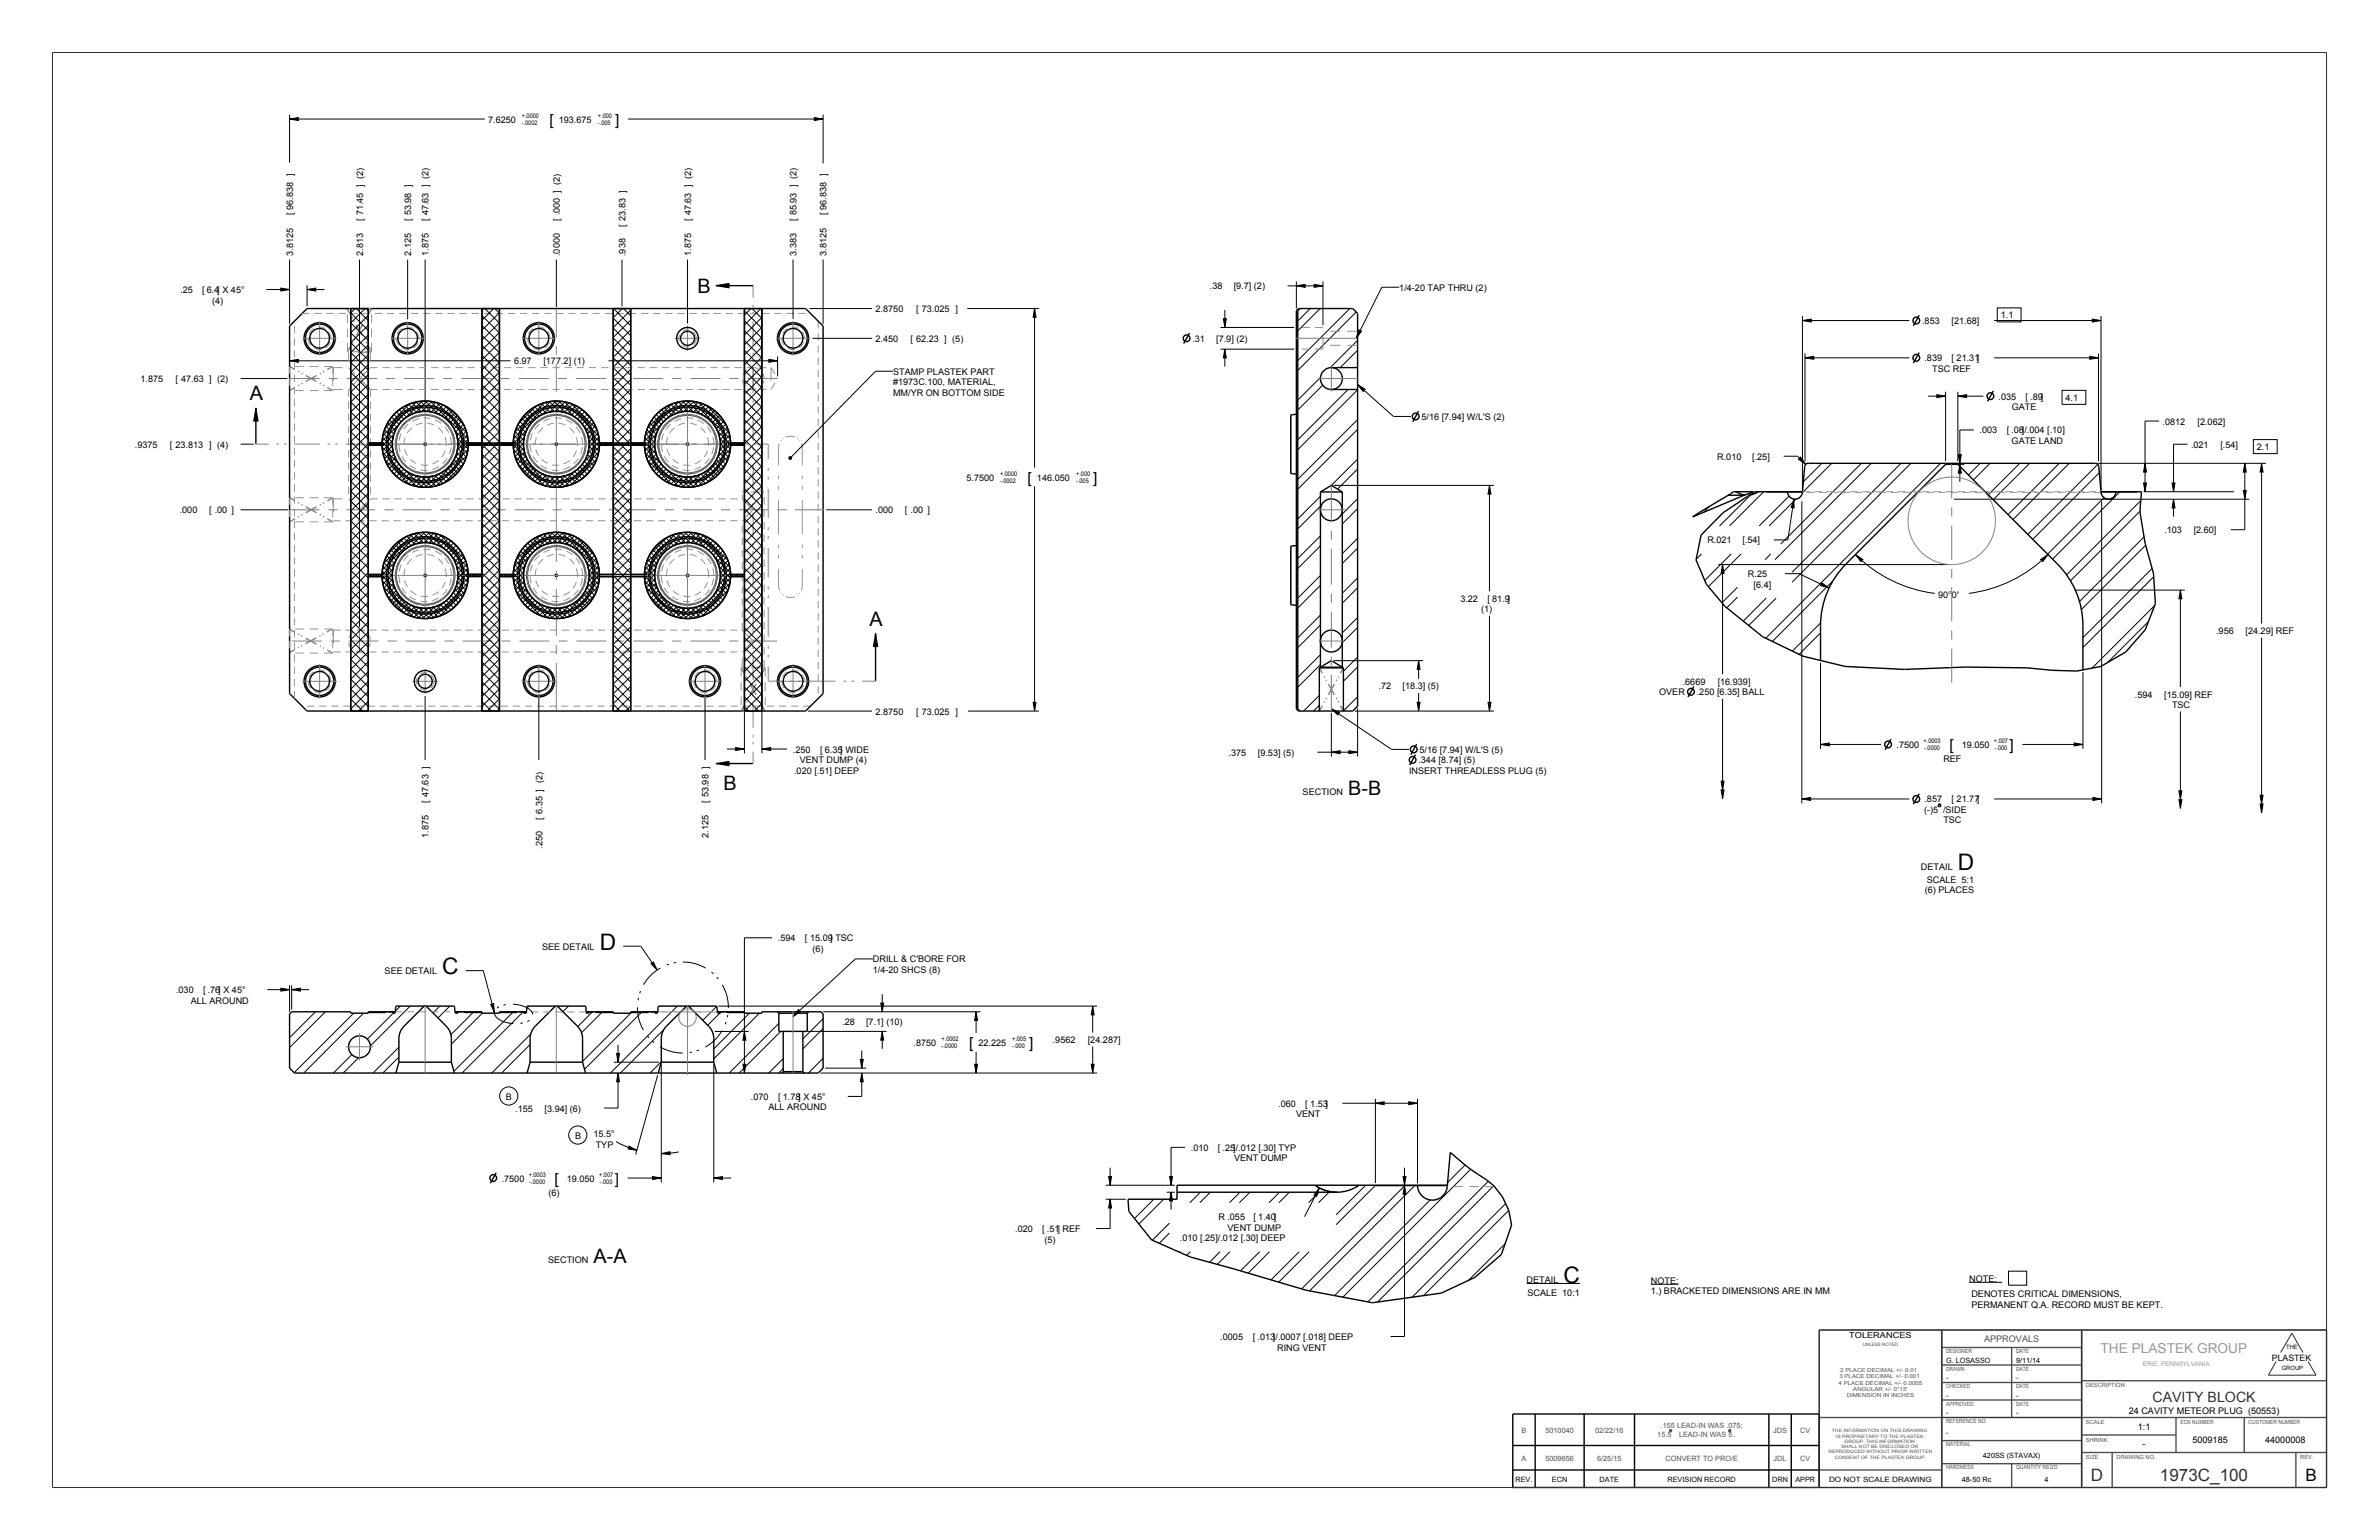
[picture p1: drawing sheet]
<svg xmlns="http://www.w3.org/2000/svg" width="864mm" height="559mm" viewBox="0 0 864 559" stroke-linecap="round" stroke-linejoin="round" font-family="sans-serif">
<defs><g id="words">
<g font-size="8.3">
<text x="710.7" y="315.6">D</text>
<text x="217.7" y="344.6">D</text>
<text x="160.6" y="353.5">C</text>
<text x="567.6" y="465.5">C</text>
</g>
<g font-size="7.2">
<text x="253.2" y="106.4">B</text>
<text x="90.7" y="145.2">A</text>
<text x="315.6" y="227.1">A</text>
<text x="262.7" y="286.5">B</text>
<text x="489.4" y="288.4">B-B</text>
<text x="215.5" y="458.4">A-A</text>
</g>
<g font-size="6.2" fill="#313131">
<text x="759" y="537.4">D</text>
<text x="784.1" y="537.4">1973C_100</text>
</g>
<text font-size="6.2" x="836.9" y="537.4">B</text>
<g font-size="5.5">
<text x="199.4" y="45.3">[</text>
<text x="223.3" y="45.3">]</text>
<text x="373" y="175.2">[</text>
<text x="396.9" y="175.2">]</text>
<text x="707.7" y="272.3">[</text>
<text x="729.5" y="272.3">]</text>
<text x="351.8" y="380.4">[</text>
<text x="373.6" y="380.4">]</text>
<text x="201.3" y="429.6">[</text>
<text x="223.2" y="429.6">]</text>
</g>
<text font-size="5.2" fill="#313131" x="781.3" y="508.7">CAVITY BLOCK</text>
<text font-size="5" fill="#989898" x="762.5" y="491">THE PLASTEK GROUP</text>
<g font-size="3.3">
<text x="177.2" y="44.5">7.6250</text>
<text x="202.8" y="44.5">193.675</text>
<text x="106.4" y="78.2" transform="rotate(-90 106.4 78.2)">[ 96.838 ]</text>
<text x="131.8" y="80.2" transform="rotate(-90 131.8 80.2)">[ 71.45 ] (2)</text>
<text x="149.2" y="80.2" transform="rotate(-90 149.2 80.2)">[ 53.98 ]</text>
<text x="155.6" y="80.2" transform="rotate(-90 155.6 80.2)">[ 47.63 ] (2)</text>
<text x="203.2" y="80.2" transform="rotate(-90 203.2 80.2)">[ .000 ] (2)</text>
<text x="227" y="82.2" transform="rotate(-90 227 82.2)">[ 23.83 ]</text>
<text x="250.8" y="80.2" transform="rotate(-90 250.8 80.2)">[ 47.63 ] (2)</text>
<text x="289.2" y="80.2" transform="rotate(-90 289.2 80.2)">[ 85.93 ] (2)</text>
<text x="300.1" y="78.2" transform="rotate(-90 300.1 78.2)">[ 96.838 ]</text>
<text x="106.4" y="92.9" transform="rotate(-90 106.4 92.9)">3.8125</text>
<text x="131.8" y="92.9" transform="rotate(-90 131.8 92.9)">2.813</text>
<text x="149.2" y="92.9" transform="rotate(-90 149.2 92.9)">2.125</text>
<text x="155.6" y="92.9" transform="rotate(-90 155.6 92.9)">1.875</text>
<text x="203.2" y="92.9" transform="rotate(-90 203.2 92.9)">.0000</text>
<text x="227" y="92.9" transform="rotate(-90 227 92.9)">.938</text>
<text x="250.8" y="92.9" transform="rotate(-90 250.8 92.9)">1.875</text>
<text x="289.2" y="92.9" transform="rotate(-90 289.2 92.9)">3.383</text>
<text x="300.1" y="92.9" transform="rotate(-90 300.1 92.9)">3.8125</text>
<text x="65.5" y="106.3">.25</text>
<text x="73.4" y="106.3">[ 6.4] X 45°</text>
<text x="439.2" y="105">.38</text>
<text x="447.9" y="105">[9.7] (2)</text>
<text x="508" y="105.5">1/4-20 TAP THRU (2)</text>
<text x="77" y="110.1">(4)</text>
<text x="317.8" y="113.2">2.8750</text>
<text x="332.6" y="113.2">[ 73.025 ]</text>
<text x="697.7" y="117.6">.853</text>
<text x="708.4" y="117.6">[21.68]</text>
<text x="726.3" y="115.5">1.1</text>
<text x="317.8" y="124">2.450</text>
<text x="330.5" y="124">[ 62.23 ] (5)</text>
<text x="432.9" y="124">.31</text>
<text x="441.5" y="124">[7.9] (2)</text>
<text x="698.6" y="131.1">.839</text>
<text x="708.4" y="131.1">[ 21.31]</text>
<text x="186.6" y="132.2">6.97</text>
<text x="197.3" y="132.2">[177.2] (1)</text>
<text x="324.2" y="136">STAMP PLASTEK PART</text>
<text x="701.4" y="134.9">TSC REF</text>
<text x="51" y="138.6">1.875</text>
<text x="63.7" y="138.6">[ 47.63 ] (2)</text>
<text x="324.2" y="139.8">#1973C.100, MATERIAL,</text>
<text x="324.2" y="143.6">MM/YR ON BOTTOM SIDE</text>
<text x="725.5" y="145">.035</text>
<text x="730.3" y="148.8">GATE</text>
<text x="735.3" y="145">[ .89]</text>
<text x="749.8" y="145.5">4.1</text>
<text x="516" y="152.4">5/16 [7.94] W/L'S (2)</text>
<text x="785" y="154.1">.0812</text>
<text x="797.7" y="154.1">[2.062]</text>
<text x="718.6" y="157.3">.003</text>
<text x="728.5" y="157.3">[ .08]/.004 [.10]</text>
<text x="730.2" y="161.1">GATE LAND</text>
<text x="49" y="162.4">.9375</text>
<text x="61.7" y="162.4">[ 23.813 ] (4)</text>
<text x="623.4" y="166.8">R.010</text>
<text x="636.1" y="166.8">[.25]</text>
<text x="795.4" y="162.5">.021</text>
<text x="806" y="162.5">[.54]</text>
<text x="819.3" y="163.3">2.1</text>
<text x="350.8" y="174.4">5.7500</text>
<text x="376.4" y="174.4">146.050</text>
<text x="65.2" y="186.3">.000</text>
<text x="75.9" y="186.3">[ .00 ]</text>
<text x="317.8" y="186.3">.000</text>
<text x="328.5" y="186.3">[ .00 ]</text>
<text x="619.8" y="197.2">R.021</text>
<text x="632.5" y="197.2">[.54]</text>
<text x="785.7" y="193.5">.103</text>
<text x="796.3" y="193.5">[2.60]</text>
<text x="634.5" y="209.4">R.25</text>
<text x="636.6" y="213.2">[6.4]</text>
<text x="530.1" y="218.3">3.22</text>
<text x="539.9" y="218.3">[ 81.9]</text>
<text x="703.6" y="217">90°0'</text>
<text x="537.6" y="222.1">(1)</text>
<text x="804.5" y="230.1">.956</text>
<text x="815.1" y="230.1">[24.29] REF</text>
<text x="500.5" y="250.1">.72</text>
<text x="509.1" y="250.1">[18.3] (5)</text>
<text x="610.8" y="248.5">.6669</text>
<text x="623.5" y="248.5">[16.939]</text>
<text x="602.3" y="252.3">OVER</text>
<text x="615.9" y="252.3">.250 [6.35] BALL</text>
<text x="775" y="253.1">.594</text>
<text x="785.7" y="253.1">[15.09] REF</text>
<text x="788.5" y="256.9">TSC</text>
<text x="317.8" y="259.3">2.8750</text>
<text x="332.6" y="259.3">[ 73.025 ]</text>
<text x="287.9" y="273.1">.250</text>
<text x="297.7" y="273.1">[ 6.35] WIDE</text>
<text x="445.9" y="274.2">.375</text>
<text x="456.6" y="274.2">[9.53] (5)</text>
<text x="515.3" y="273.2">5/16 [7.94] W/L'S (5)</text>
<text x="688.4" y="271.4">.7500</text>
<text x="712.1" y="271.4">19.050</text>
<text x="288.3" y="280.7">.020 [.51] DEEP</text>
<text x="290.3" y="276.9">VENT DUMP (4)</text>
<text x="511.5" y="280.8">INSERT THREADLESS PLUG (5)</text>
<text x="514.9" y="277">.344 [8.74] (5)</text>
<text x="705.5" y="276.5">REF</text>
<text x="155.6" y="291.3" transform="rotate(-90 155.6 291.3)">[ 47.63 ]</text>
<text x="257.2" y="291.3" transform="rotate(-90 257.2 291.3)">[ 53.98 ]</text>
<text x="472.9" y="288.4">SECTION</text>
<text x="698.6" y="291.2">.857</text>
<text x="708.4" y="291.2">[ 21.77]</text>
<text x="196.9" y="297.4" transform="rotate(-90 196.9 297.4)">[ 6.35 ] (2)</text>
<text x="698.5" y="295">(-)5 /SIDE</text>
<text x="705.5" y="298.8">TSC</text>
<text x="155.6" y="304" transform="rotate(-90 155.6 304)">1.875</text>
<text x="257.2" y="304" transform="rotate(-90 257.2 304)">2.125</text>
<text x="196.9" y="308" transform="rotate(-90 196.9 308)">.250</text>
<text x="697.3" y="315.6">DETAIL</text>
<text x="699.4" y="320.4">SCALE 5:1</text>
<text x="698.7" y="324.2">(6) PLACES</text>
<text x="282.4" y="341.6">.594</text>
<text x="292.2" y="341.6">[ 15.09] TSC</text>
<text x="196.8" y="344.6">SEE DETAIL</text>
<text x="294.9" y="345.4">(6)</text>
<text x="139.6" y="353.5">SEE DETAIL</text>
<text x="316.9" y="349.2">DRILL &amp; C'BORE FOR</text>
<text x="316.9" y="353">1/4-20 SHCS (8)</text>
<text x="63.9" y="360.4">.030</text>
<text x="69.2" y="364.2">ALL AROUND</text>
<text x="73.7" y="360.4">[ .76] X 45°</text>
<text x="305.8" y="372">.28</text>
<text x="314.4" y="372">[7.1] (10)</text>
<text x="331.6" y="379.5">.8750</text>
<text x="355.2" y="379.5">22.225</text>
<text x="382.2" y="378.5">.9562</text>
<text x="394.9" y="378.5">[24.287]</text>
<text x="183.7" y="399">B</text>
<text x="272.6" y="399.1">.070</text>
<text x="282.4" y="399.1">[ 1.78] X 45°</text>
<text x="464" y="401.6">.060</text>
<text x="473.8" y="401.6">[ 1.53]</text>
<text x="187" y="403.3">.155</text>
<text x="197.7" y="403.3">[3.94] (6)</text>
<text x="279" y="402.9">ALL AROUND</text>
<text x="470.5" y="405.4">VENT</text>
<text x="208.7" y="413.1">B</text>
<text x="215.4" y="412.6">15.5°</text>
<text x="216.3" y="416.4">TYP</text>
<text x="432.3" y="417.6">.010</text>
<text x="442.1" y="417.6">[ .25]/.012 [.30] TYP</text>
<text x="448" y="421.4">VENT DUMP</text>
<text x="182.1" y="428.7">.7500</text>
<text x="205.8" y="428.7">19.050</text>
<text x="199.1" y="433.8">(6)</text>
<text x="442.3" y="442.7">R .055</text>
<text x="455" y="442.7">[ 1.40]</text>
<text x="368.5" y="447.1">.020</text>
<text x="378.3" y="447.1">[ .51] REF</text>
<text x="445.6" y="446.6">VENT DUMP</text>
<text x="379.1" y="450.9">(5)</text>
<text x="428.3" y="450.4">.010 [.25]/.012 [.30] DEEP</text>
<text x="198.9" y="458.4">SECTION</text>
<text x="554.2" y="465.5">DETAIL</text>
<text x="599.3" y="465.8">NOTE:</text>
<text x="714.9" y="465.1">NOTE:</text>
<text x="554.5" y="470.3">SCALE 10:1</text>
<text x="599.3" y="469.6">1.) BRACKETED DIMENSIONS ARE IN MM</text>
<text x="715.6" y="470.7">DENOTES CRITICAL DIMENSIONS,</text>
<text x="715.6" y="474.5">PERMANENT Q.A. RECORD MUST BE KEPT.</text>
<text x="443" y="486.2">.0005</text>
<text x="454.7" y="486.2">[ .013]/.0007 [.018] DEEP</text>
<text x="463.6" y="490">RING VENT</text>
<text x="772.8" y="513.1">24 CAVITY METEOR PLUG (50553)</text>
<text x="776" y="518.8">1:1</text>
<text x="777.8" y="525.1">-</text>
<text x="795.9" y="523.6">5009185</text>
<text x="822.3" y="523.6">44000008</text>
</g>
<text font-size="3.3" fill="#4f4f4f" x="720.2" y="487">APPROVALS</text>
<text font-size="3.2" x="824.7" y="493.7">PLASTEK</text>
<text font-size="3" x="671.3" y="485.6">TOLERANCES</text>
<g font-size="2.6">
<text x="706.4" y="494.4">G. LOSASSO</text>
<text x="731.8" y="494.4">9/11/14</text>
<text x="706.4" y="500.8">-</text>
<text x="731.8" y="500.8">-</text>
<text x="706.4" y="507.1">-</text>
<text x="731.8" y="507.1">-</text>
<text x="706.4" y="513.5">-</text>
<text x="731.8" y="513.5">-</text>
<text x="706.4" y="520.8">-</text>
<text x="719.8" y="529.2">420SS (STAVAX)</text>
<text x="550.1" y="537.6">REV.</text>
<text x="563.4" y="537.6">ECN</text>
<text x="580.7" y="537.6">DATE</text>
<text x="605.3" y="537.6">REVISION RECORD</text>
<text x="643.3" y="537.6">DRN</text>
<text x="651.7" y="537.6">APPR</text>
<text x="664" y="537.6">DO NOT SCALE DRAWING</text>
<text x="712.2" y="537.7">48-50 Rc</text>
<text x="742.2" y="537.7">4</text>
</g>
<g font-size="2.6" fill="#4f4f4f">
<text x="552.3" y="519.8">B</text>
<text x="561" y="519.8">5010040</text>
<text x="579.1" y="519.8">02/22/16</text>
<text x="601.6" y="521.3">15.5</text>
<text x="602.9" y="518.3">.155 LEAD-IN WAS .075;</text>
<text x="609.5" y="521.3">LEAD-IN WAS 5 .</text>
<text x="643.7" y="519.8">JDS</text>
<text x="653.5" y="519.8">CV</text>
<text x="552.3" y="530">A</text>
<text x="561" y="530">5009656</text>
<text x="579.8" y="530">6/25/15</text>
<text x="604.6" y="530">CONVERT TO PRO/E</text>
<text x="643.8" y="530">JDL</text>
<text x="653.5" y="530">CV</text>
</g>
<g font-size="2.3">
<text x="189.4" y="42.8">+.0000</text>
<text x="189.4" y="45.3">-.0002</text>
<text x="217.1" y="42.8">+.000</text>
<text x="217.1" y="45.3">-.005</text>
<text x="363" y="172.7">+.0000</text>
<text x="390.7" y="172.7">+.000</text>
<text x="363" y="175.2">-.0002</text>
<text x="390.7" y="175.2">-.005</text>
<text x="698.3" y="269.8">+.0003</text>
<text x="723.8" y="269.8">+.007</text>
<text x="698.5" y="272.3">-.0000</text>
<text x="724.1" y="272.3">-.000</text>
<text x="341.8" y="377.9">+.0002</text>
<text x="367.4" y="377.9">+.005</text>
<text x="341.8" y="380.4">-.0000</text>
<text x="367.4" y="380.4">-.000</text>
<text x="191.9" y="427.1">+.0003</text>
<text x="192.2" y="429.6">-.0000</text>
<text x="217.5" y="427.1">+.007</text>
<text x="217.7" y="429.6">-.000</text>
</g>
<text font-size="2.3" fill="#989898" x="777.8" y="495.7">ERIE, PENNSYLVANIA</text>
<g font-size="2.1" fill="#4f4f4f">
<text x="706.4" y="491">DESIGNER</text>
<text x="731.8" y="491">DATE</text>
<text x="706.4" y="497.4">DRAWN</text>
<text x="731.8" y="497.4">DATE</text>
<text x="706.4" y="503.7">CHECKED</text>
<text x="731.8" y="503.7">DATE</text>
<text x="757.2" y="503.4">DESCRIPTION</text>
<text x="706.4" y="510.1">APPROVED</text>
<text x="731.8" y="510.1">DATE</text>
<text x="706.4" y="516.4">REFERENCE NO.</text>
<text x="757.2" y="516.7">SCALE</text>
<text x="791.5" y="516.7">ECN NUMBER</text>
<text x="816.3" y="516.7">CUSTOMER NUMBER</text>
<text x="706.4" y="524.8">MATERIAL</text>
<text x="757.2" y="523.1">SHRINK</text>
<text x="706.4" y="533.2">HARDNESS</text>
<text x="731.8" y="533.2">QUANTITY REQ'D</text>
<text x="757.2" y="529.4">SIZE</text>
<text x="768.3" y="529.4">DRAWING NO.</text>
<text x="835" y="529.4">REV.</text>
</g>
<g font-size="2.1">
<text x="829.9" y="489.6">THE</text>
<text x="828.3" y="497">GROUP</text>
</g>
<g font-size="2" fill="#4f4f4f">
<text x="668" y="497.8">2 PLACE DECIMAL +/- 0.01</text>
<text x="667.4" y="502.4">4 PLACE DECIMAL +/- 0.0005</text>
<text x="667.7" y="500.1">3 PLACE DECIMAL +/- 0.001</text>
<text x="670.4" y="507">DIMENSION IN INCHES</text>
<text x="672.8" y="504.7">ANGULAR +/- 0°15'</text>
</g>
<g font-size="1.7" fill="#4f4f4f">
<text x="676.2" y="488.3">UNLESS NOTED</text>
<text x="665" y="519.7">THE INFORMATION ON THIS DRAWING</text>
<text x="666.5" y="521.7">IS PROPRIETARY TO THE PLASTEK</text>
<text x="663.7" y="527.4">REPRODUCED WITHOUT PRIOR WRITTEN</text>
<text x="668.4" y="525.5">SHALL NOT BE DISCLOSED OR</text>
<text x="669.6" y="523.6">GROUP. THIS INFORMATION</text>
<text x="666.1" y="529.3">CONSENT OF THE PLASTEK GROUP.</text>
</g>
</g></defs>
<g fill="#000">
<path d="M105.1 43.2l3.2-.5v1zM295.6 42.7l3.2 .5-3.2 .5zM101.9 104.5l3.2 .6-3.2 .5zM111.5 105.1l3.1-.6v1.1zM259.9 103.6l4.7-.7v1.5zM375.6 112l.5 3.1h-1.1zM444.1 115.6h1.1l-.6 3.2zM470.6 103.7l3.2-.5v1.1zM477.1 103.2l3.1 .5-3.1 .6zM654.3 116.3l3.2-.5v1zM759.5 115.8l3.2 .5-3.2 .5zM105.1 130.9l3.2-.5v1.1z"/>
<path d="M279.1 130.4l3.2 .5-3.2 .6zM444.6 126.7l.6 3.2h-1.1zM493.3 119.7l.9 .5-1.9 2.6zM492.8 139.5l2.7 1.8-.7 .8zM655.2 129.8l3.2-.5v1.1zM758.6 129.3l3.2 .5-3.2 .6zM92.9 148l.8 4.8h-1.6zM703.1 143.2l3.2 .5-3.2 .6zM710.7 143.7l3.2-.5v1.1zM286.4 166l.3-.3 .5 .1 .2 .4-.2 .4-.5 .1-.3-.3zM540.7 176.1l.5 3.2h-1zM652.9 166.6l.7-.7 1.9 2.6z"/>
<path d="M710.9 164.9h1.1l-.6 3.2zM711.4 168.5l.6 3.2h-1.1zM778.7 168.1l.5 3.2h-1.1zM778.1 175.3h1.1l-.5 3.1zM788.5 175.3h1l-.5 3.1zM814.9 168.1l.5 3.2h-1zM821 168.1l.5 3.2h-1.1zM651.2 181.1l.1 3.2-1.1-.1zM789 181.1l.5 3.2h-1zM814.4 178h1l-.5 3.1zM625.3 204.9l.5 3.1h-1zM661.3 211.5l2.7 1.9-3.1-.9z"/>
<path d="M673.5 201.2l2.7 1.8-.7 .8zM740.8 203l2.7-1.8-2 2.6zM791.5 214.1l.5 3.2h-1zM317.8 229.8l.8 4.8h-1.6zM515 239.7l.5 3.2h-1.1zM375 254.8h1.1l-.5 3.2zM483.3 257.2l2.9 1.3-.6 .9zM514.4 254.8h1.1l-.5 3.2zM540.2 254.8h1l-.5 3.2zM259.9 277.1l4.7-.8v1.6zM267.1 271.3l3.1 .5-3.1 .5zM276.6 271.8l3.2-.5v1z"/>
<path d="M483.3 272.9l3.2-.5v1.1zM489.6 272.4l3.2 .5-3.2 .6zM660.9 270.1l3.1-.5v1.1zM752.9 269.6l3.2 .5-3.2 .6zM624.8 286.6h1l-.5 3.2zM624.8 283.5h1l-.5 3.1zM654.1 289.9l3.2-.5v1zM759.7 289.4l3.2 .5-3.2 .5zM791 290.1h1l-.5 3.2zM791 286.9h1l-.5 3.2zM820.4 291.7h1.1l-.5 3.2zM820.4 288.6h1.1l-.5 3.1z"/>
<path d="M101.9 358.6l3.2 .5-3.2 .5zM105.9 359.1l3.2-.5v1zM236.3 349.7l.9-.6 1.4 2.9zM178.1 364.5l1.1-.3 .3 3.2zM270.2 374.3l.6 3.1h-1.1zM289.9 366.3l.7 .8-2.7 1.8zM319.7 364h1.1l-.5 3.1zM320.3 374.2l.5 3.2h-1.1zM354.3 367.1l.6 3.2h-1.1zM396.7 365.1l.5 3.1h-1.1zM223.8 382.2h1.1l-.5 3.2zM224.4 389.4l.5 3.1h-1.1z"/>
<path d="M269.7 386.2h1.1l-.6 3.2zM312.8 389.4l.6 3.1h-1.1zM312.3 384.4h1.1l-.6 3.2zM353.8 386.2h1.1l-.6 3.2zM396.1 386.2h1.1l-.5 3.2zM228.3 415.9l2.9 1.5-3.2-.5zM240.1 418.6l3.1-.7 .1 1.1zM499.3 400.3l3.2-.5v1zM511.4 399.8l3.2 .5-3.2 .5zM236.9 426.9l3.2 .6-3.2 .5zM259.1 427.5l3.2-.6v1.1zM402.4 426.9h1.1l-.5 3.2z"/>
<path d="M403 435.1l.5 3.2h-1.1zM424.6 426.9h1l-.5 3.2zM425.1 432.6l.5 3.2h-1zM478.9 431.1l-1 3-.9-.5zM509.3 426.9h1.1l-.5 3.2zM509.9 430.2l.5 3.2h-1.1z"/>
</g>
<g fill="none" stroke="#000" stroke-width=".36">
<path d="M105.1 43.2l3.2-.5v1zM105.1 41.6v17.4M105.1 43.2h70.9M228 43.2h70.8M295.6 42.7l3.2 .5-3.2 .5zM298.8 41.6v17.7M105.1 94.2v23.3M130.5 94.2v133.3M148 94.2v21.7M154.3 94.2v52.1M202 94.2v17.2M225.8 94.2v17"/>
<path d="M249.6 94.2v23.2M287.9 94.2v21.5M298.8 94.2v23.3M96.7 105.1h8.4M101.9 104.5l3.2 .6-3.2 .5zM111.5 105.1l3.1-.6v1.1zM111.5 103.5v7.7M111.5 105.1h6.3M259.9 103.6l4.7-.7v1.5zM293.9 112h22.7M351.2 112h25.9M375.6 112l.5 3.1h-1.1z"/>
<path d="M375.6 112v57.7M443 118.8h26.8M444.1 115.6h1.1l-.6 3.2zM444.6 112.5v6.3M467.4 103.7h12.8M470.6 103.7l3.2-.5v1.1zM470.6 102.1v9.8M475.6 112l-4.5 4.5M477.1 103.2l3.1 .5-3.1 .6zM479.2 112l-8.1 8.1M480.2 102.1v15.9M490 112l-18.9 18.8"/>
<path d="M492.3 113.2l-21.2 21.2M493.3 119.7l.9 .5-1.9 2.6zM508 104.2h-6.4l-9.3 18.6M654.3 116.3l3.2-.5v1zM654.3 114.7v62.9M654.3 116.3h38.8M723.9 116.3h38.8M725 111.7h8.7v5.1h-8.7zM759.5 115.8l3.2 .5-3.2 .5zM762.7 114.7v62.9M87.3 137.4h17M105.1 130.9l3.2-.5v1.1z"/>
<path d="M105.1 130.9h80.2M220.9 130.9h61.4M279.1 130.4l3.2 .5-3.2 .6zM282.3 129.3v7.3M294.9 122.8h21.7M324.2 134.7h-6.4l-30.6 31.1M443 126.7h26.8M444.6 126.7l.6 3.2h-1.1zM444.6 126.7v6.3M479.3 137l-8.2 8.2M480.1 139.8l-9 9M492.8 139.5l2.7 1.8-.7 .8z"/>
<path d="M492.8 123.5l-9.9 9.9M492.8 127.1l-6.3 6.3M492.8 139.5l13 11.6h6.4M655.2 129.8l3.2-.5v1.1zM655.2 128.3v39M655.2 129.8h37.9M723.9 129.8h37.9M758.6 129.3l3.2 .5-3.2 .6zM761.8 128.3v39M92.9 148l.8 4.8h-1.6zM489.4 141.3l-18.3 18.3M492.8 141.5l-21.7 21.7"/>
<path d="M492.8 152.2l-21.7 21.7M492.8 155.8l-21.7 21.7M699.9 143.7h6.4M703.1 143.2l3.2 .5-3.2 .6zM706.3 142.2v25.1M710.7 143.7l3.2-.5v1.1zM710.7 142.2v25.1M710.7 143.7h9.3M716.5 156h-5.1v12.1M748.5 141.6h8.7v5.1h-8.7zM783.7 152.8h-5v25.6M818 159.5h8.6v5.1h-8.6z"/>
<path d="M87.3 161.2h4.8M286.4 166l.3-.3 .5 .1 .2 .4-.2 .4-.5 .1-.3-.3zM375.6 176.5v81.5M484.1 176.1h58.2M492.8 166.6l-9.5 9.5M492.8 170.2l-7.3 7.3M540.7 176.1l.5 3.2h-1zM540.7 176.1v38.4M635.5 179.6l-11.3 11.2M640.2 178.4l-12.4 12.4M647.5 165.5h5.1l2.9 3M652.9 166.6l.7-.7 1.9 2.6z"/>
<path d="M661.3 168.1l-6.7 6.7M664.9 168.1l-10.6 10.7M675.7 168.1l-29.2 29.2M679.3 168.1l-35 35M690.1 168.1l-39.6 39.5M693.7 168.1l-43.2 43.1M704.4 168.1l-63.4 63.5M710.9 164.9h1.1l-.6 3.2zM711.4 168.5l.6 3.2h-1.1zM711.4 168.5v6.3M711.5 168.5h1.5M718.8 168.1l-4.2 4.2"/>
<path d="M722.4 168.1l-6 6M733.2 168.1l-11.4 11.4M736.8 168.1l-13.2 13.2M747.5 168.1l-18.6 18.6M751.1 168.1l-20.4 20.4M761.4 168.1h61.2M761.5 168.5l-25.4 25.4M762.1 171.5l-24.2 24.2M769.5 178.5l-24.4 24.4M778.1 175.3h1.1l-.5 3.1zM778.1 178.4h32.9M778.7 168.1l.5 3.2h-1.1z"/>
<path d="M788.5 175.3h1l-.5 3.1zM794.1 161.2h-5.1v17.2M814.4 178h1l-.5 3.1zM814.9 168.1l.5 3.2h-1zM814.9 168.1v24.1h-5.1M821 168.1l.5 3.2h-1.1zM821 168.1v58.2M87.3 185h17.3M299.9 185h16.7M479.3 180.1l-8.2 8.2M479.3 183.7l-8.2 8.2M479.3 194.5l-8.2 8.2"/>
<path d="M479.3 198l-8.2 8.3M492.8 181l-5.5 5.5M492.8 184.6l-5.5 5.5M492.8 195.3l-5.5 5.6M492.8 198.9l-5.5 5.6M620.5 183.8l-2.1 2.1M649.4 180l-10.8 10.8M651.2 181.1l.1 3.2-1.1-.1zM651.2 181.1l-2.2 14.8h-5.1M651.9 181.1l-9.7 9.7M654.1 181.9v109.6M709.3 181.1h107.2"/>
<path d="M762.9 181.9v109.6M763.8 180.6l-20.5 20.5M776.9 185.5l-25.3 25.2M777.1 181.7l-26.9 26.9M778.3 194.8l-23.4 23.5M778.9 197.8l-23.3 23.4M789 181.1l.5 3.2h-1zM789 181.1v6.4M479.3 208.8l-8.2 8.2M479.3 212.4l-8.2 8.2M492.8 209.7l-5.5 5.6M492.8 213.3l-5.5 5.5"/>
<path d="M617.7 201l-2 2M623.7 204.9h84M625.3 204.9l.5 3.1h-1zM625.3 204.9v39.8M628.5 201l-9.7 9.6M630.7 213.1l-5.6 5.6M630.7 216.7l-3.9 3.9M632 201l-11.8 11.9M641.1 217l-8.3 8.4M642.8 201l-2.1 2.1M644.7 217l-9.9 10M648 208.2h5.1l10.9 5.2"/>
<path d="M661.3 211.5l2.7 1.9-3.1-.9zM665.4 210.8l-22 22M673.5 201.2l2.7 1.8-.7 .8zM673.5 201.2a49.4 49.4 0 0 0 28.8 14.1M740.8 203l2.7-1.8-2 2.6zM743.5 201.2a49.4 49.4 0 0 1-28.8 14.1M753.1 214.1h40M781.2 206.3l-25.1 25.1M781.8 209.3l-25.7 25.7M782.2 219.7l-22.8 22.7M791.5 214.1l.5 3.2h-1zM791.5 214.1v35.2"/>
<path d="M317.8 229.8l.8 4.8h-1.6zM479.3 223.2l-8.2 8.2M479.3 226.8l-8.2 8.2M479.3 237.6l-8.2 8.2M484.1 239.7h32.5M492.8 224.1l-5.5 5.5M492.8 227.7l-5.5 5.5M492.8 238.4l-5.1 5.2M515 239.7l.5 3.2h-1.1zM515 239.7v6.6M540.7 223.4v34.6M660.9 229.6l-7.8 7.8"/>
<path d="M660.9 226l-10.2 10.3M779.9 225.6l-14.9 14.8M821 231.4v63.5M154.3 252.5v23.3M195.6 252.9v22.9M255.9 253.3v22.5M270.2 258v15.4M276.6 258v15.4M293.2 258h23.4M351.4 258h25.7M375 254.8h1.1l-.5 3.2zM478.9 252.3l-5.7 5.7"/>
<path d="M478.9 255.9l-2.1 2.1M479.3 241.2l-8.2 8.2M483.3 257.2l2.9 1.3-.6 .9zM483.3 257.2l21.9 14.7h6.3M483.3 258.6v15.9M491.8 258h50.5M492.8 242l-5.1 5.2M492.8 252.8l-5.1 5.2M492.8 257v17.5M514.4 254.8h1.1l-.5 3.2zM515 251.4v6.6M540.2 254.8h1l-.5 3.2z"/>
<path d="M625.3 253.6v36.2M660.9 240.5v31.2M756.1 243.9v27.8M791.5 258.2v35.1M259.9 277.1l4.7-.8v1.6zM263.9 271.8h6.3M267.1 271.3l3.1 .5-3.1 .5zM276.6 271.8l3.2-.5v1zM276.6 271.8h9.1M478.2 272.9h14.6M483.3 272.9l3.2-.5v1.1zM489.6 272.4l3.2 .5-3.2 .6z"/>
<path d="M660.9 270.1l3.1-.5v1.1zM660.9 270.1h21.9M734.2 270.1h21.9M752.9 269.6l3.2 .5-3.2 .6zM624.8 286.6h1l-.5 3.2zM624.8 283.5h1l-.5 3.1zM654.1 289.9l3.2-.5v1zM654.1 289.9h39M723.9 289.9h39M759.7 289.4l3.2 .5-3.2 .5zM791 290.1h1l-.5 3.2zM791 286.9h1l-.5 3.2z"/>
<path d="M820.4 291.7h1.1l-.5 3.2zM820.4 288.6h1.1l-.5 3.1zM97 359.1h8.1M101.9 358.6l3.2 .5-3.2 .5zM105.1 357.5v9.6M105.9 359.1l3.2-.5v1zM105.9 357.5v8.8M105.9 359.1h6.3M169.1 352.2h6.3l4.1 15.2M226.3 343.3h6.3l6 8.7M236.3 349.7l.9-.6 1.4 2.9zM280.3 340.3h-10.1v49.1"/>
<path d="M316.9 348h-6.4l-22.6 20.9M114.5 367.1l-9.4 9.4M118.1 367.1l-13 13M128.4 367.6l-21.6 21.6M132 367.6l-21.7 21.8M142.7 367.6l-9.4 9.5M144.8 380l-9.4 9.4M145.3 365.1l-1.8 1.8M148.9 365.1l-14.4 14.4M159.7 365.1l-2.5 2.5M163.3 365.1l-4.3 4.3M171.7 367.4l-8 8"/>
<path d="M175.1 367.6l-11.2 11.3M178.1 364.5l1.1-.3 .3 3.2zM186.1 367.4l-21.3 21.3M189.9 367.1l-22.2 22.3M192 365.1l-.8 .8M192.4 379l-10.3 10.4M192.6 375.2l-14.1 14.2M202.8 365.1l-.2 .2M206.4 365.1l-2 2M215.1 367.1l-5.4 5.4M218.4 367.4l-7.3 7.3M224.4 379.1v6.3"/>
<path d="M229.2 367.4l-17.7 17.7M232.8 367.4l-20.6 20.6M241 373.6l-15.8 15.8M245.9 365.1l-24.3 24.3M259.4 374.3h12.4M260.2 365.2l-5.1 5M260.8 365.1h137.4M261.8 367.1l-4.9 4.9M270.2 374.3l.6 3.1h-1.1zM272.1 367.6l-13 13M275.7 367.6l-16.6 16.6M282.7 371.3l-18 18.1"/>
<path d="M283.4 374.2l-15.1 15.2M289.9 366.3l.7 .8-2.7 1.8zM293.2 374.2h28.6M298.8 369.6l-7.3 7.4M298.8 373.2l-7.3 7.4M298.8 367.1h57.1M319.7 364h1.1l-.5 3.1zM320.3 374.2l.5 3.2h-1.1zM320.3 360.8v6.3M320.3 374.2v6.4M354.3 367.1l.6 3.2h-1.1zM354.3 367.1v7.8"/>
<path d="M396.7 365.1l.5 3.1h-1.1zM396.7 365.1v9.6M396.7 379.8v9.6M127.7 382.7l-6.7 6.7M130.2 383.8l-5.6 5.6M144.8 383.5l-5.8 5.9M222.8 385.4h16.5M223.8 382.2h1.1l-.5 3.2zM224.4 389.4l.5 3.1h-1.1zM224.4 389.4v12.7h-5.1M238.8 390.1l-8 28.8M240.1 385.3l-4.1 4.1"/>
<path d="M240.1 386.2v42.8M259.1 386.2v42.8M269.7 386.2h1.1l-.6 3.2zM284.3 384.1l-5.2 5.3M284.3 387.7l-1.6 1.7M297.8 389.4h100.4M298.8 384l-5.4 5.4M299.6 387.6h14.8M312.3 384.4h1.1l-.6 3.2zM312.8 389.4l.6 3.1h-1.1zM312.8 389.4v8.4h-5M312.8 381.2v6.4"/>
<path d="M353.8 386.2h1.1l-.6 3.2zM354.3 381.6v7.8M396.1 386.2h1.1l-.5 3.2zM499.3 398.7v30.6M511.4 399.8l3.2 .5-3.2 .5zM514.6 398.7v30.7M223.6 414.2l4.1 2 3.5 1.2M228.3 415.9l2.9 1.5-3.2-.5zM240.1 418.6l3.1-.7 .1 1.1zM246.4 418l-6.3 .6M430.2 416.3h-5.1v13.8M487.3 400.3h27.3"/>
<path d="M499.3 400.3l3.2-.5v1zM227.8 427.5h12.3M236.9 426.9l3.2 .6-3.2 .5zM259.1 427.5l3.2-.6v1.1zM259.1 427.5h6.4M401.4 435.1h7.3M401.4 430.1h25.1M402.4 426.9h1.1l-.5 3.2zM403 435.1l.5 3.2h-1.1zM403 423.7v6.4M403 435.1v10.7h-5.1M418.8 435.1l-7 7"/>
<path d="M422.4 435.1l-9 9M423.5 432.6h3M424.6 426.9h1l-.5 3.2zM425.1 432.6l.5 3.2h-1zM425.1 432.6v6.4M435.7 432.6l-3.7 3.8M439.3 432.6l-3.7 3.8M450.1 432.6l-3.8 3.8M453.7 432.6l-3.8 3.8M464.5 432.6l-3.8 3.8M468.1 432.6l-3.8 3.8M478.2 430.7a14 14 0 0 0 7.2 1.9"/>
<path d="M478.8 432.6l-3.7 3.8M478.9 431.1l-1 3-.9-.5zM478.9 431.1l-5.3 10.4M482.4 432.6l-3.7 3.8M495.8 430.1l-10.8 10.7M499.3 430.1l-14.3 14.3M509.3 426.9h1.1l-.5 3.2zM509.9 430.2l.5 3.2h-1.1zM509.9 430.2v54.8h-5.1M509.9 423.7v6.4M510 430.2l-37.5 37.5M513.6 430.2l-38.2 38.2"/>
<path d="M519.1 435.4l-34.7 34.7M531.8 422.7l-6.3 6.4M533.9 424.3l-46.4 46.4M540.3 428.7l-43.8 43.7M542.3 430.3l-42.2 42.2M546.6 436.7l-34 34M547.7 439.2l-30.9 30.9M424.5 443.8l-6.2 6.2M424.5 447.4l-3.7 3.7M428.5 454.2l-.2 .2M432.1 454.2l-1.3 1.3M442.9 454.2l-3.8 3.8"/>
<path d="M446.5 454.2l-4.6 4.6M457.3 454.2l-7 6.9M460.9 454.2l-7.8 7.8M471.7 454.2l-10.3 10.2M475.2 454.2l-11 11M546.4 451.3l-13.3 13.3M554.2 465.7h19.3M599.3 466h10M714.9 465.3h11.9M729.1 461.3h6.6v5h-6.6z"/>
<circle cx="184.7" cy="397.7" r="3.3"/>
<circle cx="209.8" cy="411.8" r="3.3"/>
</g>
<g fill="none" stroke="#000" stroke-width=".51">
<path d="M105.1 118.3l6.4-6.3h180.9l6.4 6.3v133.4l-6.4 6.3h-180.9l-6.4-6.3zM127.3 112v146M133.7 112v146M175 112v146M181.3 112v146M222.6 112v146M229 112v146M259.9 103.6h13.5M270.2 112v146M276.6 112v146M470.6 112.7l.8-.7h19.6l1.8 1.7v142.5l-1.8 1.8h-19.6l-.8-.8zM471.9 112l-.8 .7v144.5l.8 .8"/>
<path d="M696.7 114.4l-2.1 3.8M431.8 120.9l-2.1 3.8M483.3 133.4h9.5M696.7 127.9l-2.1 3.8M92.9 148v13.2M470.6 150.3l-1.8 .2-.3 .3v20.8l.3 .2 1.8 .2M483.3 141.3h9.5M514.9 149.2l-2.1 3.8M723.6 141.8l-2.1 3.9M133.7 160.8h5.8M138.7 161.5a15.6 15.6 0 0 0 15.6 15.3 15.6 15.6 0 0 0 15.7-15.2M138.7 160.8a15.6 15.6 0 0 1 15.6-15.3 15.6 15.6 0 0 1 15.7 15.3"/>
<path d="M139.5 160.8v.7h-5.8M175 160.8h-5.8v.8h5.8M181.3 160.8h5.8M186.3 161.5a15.6 15.6 0 0 0 15.7 15.3 15.6 15.6 0 0 0 15.6-15.3M186.3 160.8a15.6 15.6 0 0 1 15.7-15.3 15.6 15.6 0 0 1 15.6 15.3M187.1 160.8v.7h-5.8M222.6 160.8h-5.8v.7h5.8M229 160.8h5.7v.7h-5.7M233.9 161.5a15.6 15.6 0 0 0 15.7 15.3 15.6 15.6 0 0 0 15.6-15.3M233.9 160.8a15.6 15.6 0 0 1 15.7-15.3 15.6 15.6 0 0 1 15.6 15.3M270.2 160.8h-5.7v.7h5.7M470.6 160.8h.3v.7h-.3"/>
<path d="M479.3 178.5l4-2.4 4 2.4M479.3 178.5v63.6M479.3 178.5h8M487.3 178.5v63.6M627.4 179.7h5.8M630.3 178.4l1.4 .8 1.7 .4M638.3 178.4l-1.5 .8-1.7 .5M641.3 178.4l13 .1M648.9 178.5a2.71 2.71 0 0 0 2.6 2.6 2.71 2.71 0 0 0 2.8-2.4l.8-9.4 .3-.7 1-.5h104.2l1 .5 .3 .7 .8 9.4a2.71 2.71 0 0 0 2.8 2.4 2.71 2.71 0 0 0 2.6-2.6M654.3 178.4h-17.3l-11.5 7.7-8 8-1.8 9.1 3.7 8.8 6.8 8 13.6 11 14.7 7.1 15.3 3.7 21.5 1.1 22-.8 22.5 .2 9.1 .9 9 .3 8.7-1.7 9.1-5.3 7.1-8 3.6-9.5-.7-10.9-3-11-1.8-11.1 .5-7.6h-14.7M706.3 168.5l-36.1 36.1a31.7 31.7 0 0 0-9.3 22.5v12.6M706.3 168.1v.4"/>
<path d="M706.3 168.5h4.4M710.7 168.5l36.1 36.1a31.8 31.8 0 0 1 9.3 22.5v16M710.7 168.1v.4M775.7 178.4l-13 .1M470.6 198l-1.8 .1-.3 .3v20.8l.3 .3 1.8 .1M614.5 187.5l14.7-9.1h7.3zM133.7 209.2h5.8M133.7 208.5h5.8M170 209.2a15.6 15.6 0 0 1-15.7 15.2 15.6 15.6 0 0 1-15.6-15.2M170 208.4a15.6 15.6 0 0 0-15.7-15.3 15.6 15.6 0 0 0-15.6 15.4M175 208.4h-5.8v.8h5.8M181.3 208.5h5.8v.7h-5.8"/>
<path d="M186.3 208.5a15.6 15.6 0 0 1 15.7-15.4 15.6 15.6 0 0 1 15.6 15.4M186.3 209.2a15.6 15.6 0 0 0 15.7 15.2 15.6 15.6 0 0 0 15.6-15.2M222.6 208.5h-5.8v.7h5.8M229 208.5h5.7v.7h-5.7M233.9 208.5a15.6 15.6 0 0 1 15.7-15.4 15.6 15.6 0 0 1 15.6 15.4M233.9 209.2a15.6 15.6 0 0 0 15.7 15.2 15.6 15.6 0 0 0 15.6-15.2M270.2 208.5h-5.7v.7h5.7M470.6 208.5h.3v.7h-.3M317.8 229.8v17.4M478.9 242.3h8.8M478.9 242.3v15.7M479.3 242.1h8"/>
<path d="M479.3 242.1l-.4 .2M487.3 242.1l.4 .2M487.7 242.3v15.7M614.9 249.1l-2.1 3.8M259.9 277.1h13.5M513.8 273.8l-2.1 3.8M514.3 270l-2.2 3.8M686.4 268.2l-2.1 3.8M696.7 288l-2.1 3.8M703.9 291.8l.6 .2-.2 .7-.7-.3zM133.7 367.4h5.8M138.7 367.1l.8 .3"/>
<path d="M140.3 367.1l-.8 .3M140.9 367.1h2.6M142.4 367.1l.5 .6 .6-.5M143.5 367.2l.2-1.9 .2-.2h20.9l.2 .2 .2 1.9M143.5 367.1h-9.8v.5h-6.4v-.5h-21.4l-.8 .8v19.7l1.8 1.8h190.1l1.8-1.8v-19.7l-.8-.8h-21.4v.5h-6.4v-.5h-9.8M153.9 365.1l-7.2 7.3-1.3 1.7-.6 2.8v8.5M153.9 365.1h.1M153.9 365.1h.9M154.8 365.1l7.2 7.3 1.2 1.7 .7 2.8v8.5M154.8 365.1h.1M165.2 367.1h9.8v.5h6.3v-.5h9.8M166.3 367.1l-.6 .6-.5-.5"/>
<path d="M167.8 367.1h-2.6M168.4 367.1l.8 .3M169.2 367.4h5.8M170 367.1l-.8 .3M181.3 367.4h5.8M186.3 367.1l.8 .3M187.9 367.1l-.8 .3M188.5 367.1h2.6M190 367.1l.6 .6 .5-.5M191.1 367.2l.2-1.9 .2-.2h20.9l.2 .2 .2 1.9M201.5 365.1l-7.2 7.3-1.2 1.7-.7 2.8v8.5M201.5 365.1h.1"/>
<path d="M201.5 365.1h.9M202.4 365.1l7.2 7.3 1.3 1.7 .6 2.8v8.5M202.4 365.1h.1M212.8 367.1h9.8v.5h6.4v-.5h9.7M213.9 367.1l-.5 .6-.6-.5M215.4 367.1h-2.6M216 367.1l.8 .3M216.8 367.4h.1M216.8 367.4h5.8M217.6 367.1l-.8 .3M229 367.4h5.7M233.9 367.1l.8 .3"/>
<path d="M234.7 367.4h.1M235.5 367.1l-.8 .3M236.1 367.1h2.6M237.7 367.1l.5 .6 .5-.5M238.7 367.2l.2-1.9 .3-.2h20.8l.3 .2 .1 1.9M249.1 365.1l-7.2 7.3-1.2 1.7-.6 2.8v8.5M249.1 365.1h.9M249.1 365.1h.1M250 365.1l7.2 7.3 1.3 1.7 .6 2.8v8.5M250 365.1h.1M261.5 367.1l-.5 .6-.6-.5M263 367.1h-2.6"/>
<path d="M263.6 367.1l.8 .3M264.5 367.4h-.1M264.5 367.4h5.7M265.2 367.1l-.7 .3M282.2 367.1l.5 .5M282.7 367.6v6.6h10.3v-6.6M282.7 367.6h10.3M284.3 374.2v14.7M291.5 374.2v14.7M293.5 367.1l-.5 .5M144.8 385.4l-1.1 4M144.8 385.4h19.1"/>
<path d="M163.9 385.4l1 4M192.4 385.4l-1.1 4M192.4 385.4h19.1M211.5 385.4l1.1 4M240.1 385.4h19M240.1 385.4l-1.1 4M259.1 385.4l1.1 4M284.3 388.9h7.2M284.3 388.9l-.5 .5M291.5 388.9l.5 .5M180.1 425.6l-2.1 3.8M427.3 432.6h58.1"/>
<path d="M477.3 430.1a14 14 0 0 0 8.1 2.5M493.3 430.1a14 14 0 0 1-7.9 2.5M499.3 430.1l26.1 .1M525.4 430.1h-98.1v5h-17.8l.3 4.5 8.2 10.3 14.1 6.2 16.2 4.4 25.8 7.7 24.1 4.5 25-3.5 12.2-5.7 9.6-8.3 3.7-10.7a22.4 22.4 0 0 0-12.1-18.3l-3.7-2.6-6.4-5.4-1.1 12.3a5.4 5.4 0 0 1-5.6 5 5.4 5.4 0 0 1-5.2-5.3M549.2 513.1h111.2v26.6h-111.2zM557.3 513.1v26.6M575.1 513.1v26.6M593.3 513.1v26.6M642.1 513.1v26.6M650.2 513.1v26.6M549.2 533.4h111.2M549.2 524.5h111.2"/>
<circle cx="695.6" cy="116.3" r="1.25"/>
<circle cx="116" cy="122.8" r="5.2"/>
<circle cx="116" cy="122.8" r="5.7"/>
<circle cx="148" cy="122.8" r="5.2"/>
<circle cx="148" cy="122.8" r="5.7"/>
<circle cx="195.6" cy="122.8" r="5.2"/>
<circle cx="195.6" cy="122.8" r="5.7"/>
<circle cx="287.9" cy="122.8" r="5.2"/>
<circle cx="287.9" cy="122.8" r="5.7"/>
<circle cx="430.7" cy="122.8" r="1.25"/>
<circle cx="483.3" cy="137.4" r="4"/>
<circle cx="695.6" cy="129.8" r="1.25"/>
<circle cx="513.9" cy="151.1" r="1.25"/>
<circle cx="722.5" cy="143.7" r="1.25"/>
<circle cx="154.3" cy="161.2" r="14"/>
<circle cx="154.3" cy="161.2" r="13.5"/>
<circle cx="154.3" cy="161.2" r="11.9"/>
<circle cx="154.3" cy="161.2" r=".44"/>
<circle cx="202" cy="161.2" r="14"/>
<circle cx="202" cy="161.2" r="13.5"/>
<circle cx="202" cy="161.2" r="11.9"/>
<circle cx="202" cy="161.2" r=".44"/>
<circle cx="249.6" cy="161.2" r="14"/>
<circle cx="249.6" cy="161.2" r="13.5"/>
<circle cx="249.6" cy="161.2" r="11.9"/>
<circle cx="249.6" cy="161.2" r=".44"/>
<circle cx="483.3" cy="185" r="4"/>
<circle cx="154.3" cy="208.8" r="14"/>
<circle cx="154.3" cy="208.8" r="13.5"/>
<circle cx="154.3" cy="208.8" r="11.9"/>
<circle cx="154.3" cy="208.8" r=".44"/>
<circle cx="202" cy="208.8" r="14"/>
<circle cx="202" cy="208.8" r="13.5"/>
<circle cx="202" cy="208.8" r="11.9"/>
<circle cx="202" cy="208.8" r=".44"/>
<circle cx="249.6" cy="208.8" r="14"/>
<circle cx="249.6" cy="208.8" r="13.5"/>
<circle cx="249.6" cy="208.8" r="11.9"/>
<circle cx="249.6" cy="208.8" r=".44"/>
<circle cx="483.3" cy="232.6" r="4"/>
<circle cx="116" cy="247.2" r="5.2"/>
<circle cx="116" cy="247.2" r="5.7"/>
<circle cx="195.6" cy="247.2" r="5.2"/>
<circle cx="195.6" cy="247.2" r="5.7"/>
<circle cx="255.9" cy="247.2" r="5.2"/>
<circle cx="255.9" cy="247.2" r="5.7"/>
<circle cx="287.9" cy="247.2" r="5.2"/>
<circle cx="287.9" cy="247.2" r="5.7"/>
<circle cx="613.8" cy="251" r="1.25"/>
<circle cx="512.8" cy="275.7" r="1.25"/>
<circle cx="513.2" cy="271.9" r="1.25"/>
<circle cx="685.4" cy="270.1" r="1.25"/>
<circle cx="695.6" cy="289.9" r="1.25"/>
<circle cx="130.5" cy="379.8" r="4"/>
<circle cx="179" cy="427.5" r="1.25"/>
</g>
<g fill="none" stroke="#ababab" stroke-width=".56">
<path d="M273.4 103.6v4.4M273.4 110.6v.8M273.4 113.2v.9M273.4 116.7v8.6M273.4 127.9v.9M273.4 130.5v.9M273.4 134v8.7M273.4 145.3v.8M273.4 147.9v.8M273.4 151.3v8.7M92.9 161.2h4.6M100.3 161.2h1"/>
<path d="M103.1 161.2h1M106.8 161.2h9.3M118.9 161.2h1M121.7 161.2h1M125.4 161.2h9.3M137.5 161.2h1M140.3 161.2h1M144.1 161.2h9.3M156.1 161.2h1M158.9 161.2h1M162.7 161.2h9.3M174.7 161.2h1"/>
<path d="M177.5 161.2h1M181.3 161.2h9.3M193.4 161.2h.9M196.1 161.2h1M199.9 161.2h9.3M212 161.2h.9M214.7 161.2h1M218.5 161.2h9.3M230.6 161.2h.9M233.3 161.2h1M237.1 161.2h9.3M249.2 161.2h.9"/>
<path d="M252 161.2h.9M255.7 161.2h9.3M267.8 161.2h.9M270.6 161.2h.9M273.4 162.6v.9M273.4 165.2v.9M273.4 168.7v8.6M273.4 179.9v.9M274.3 161.2h4.6v5.4M278.9 169.8v1.1M278.9 173v1.1M278.9 177.3v10.8"/>
<path d="M273.4 182.5v.9M273.4 186v8.7M273.4 197.3v.9M273.4 199.9v.9M278.9 191.3v1.1M278.9 194.5v1.1M278.9 198.8v10.8M273.4 203.4v8.6M273.4 214.6v.9M273.4 217.2v.9M278.9 212.8v1.1M278.9 216v1.1"/>
<path d="M273.4 220.7v8.7M273.4 232v.8M273.4 234.6v.8M273.4 238v8.7M278.9 220.3v10.8M278.9 234.3v1.1M278.9 237.5v1.1M273.4 249.3v.9M273.4 251.9v.9M273.4 255.4v8.7M278.9 241.8v5.4h4.9M286.7 247.2h1"/>
<path d="M289.6 247.2h1M293.5 247.2h9.7M306.2 247.2h.9M309.1 247.2h1M313 247.2h4.8M273.4 266.7v.8M273.4 269.3v.8M273.4 272.7v4.4"/>
</g>
<path d="M19 19h825.5v520.8h-825.5zM660.4 482.6h184.1M660.4 482.6v57.2M704.8 482.6v57.2M755.6 482.6v57.2M826.3 494.1l-2.9 4.9h17.4l-2.9-4.9M827.9 490.8l4.1-7 4 7M704.8 514.3h50.8" fill="none" stroke="#313131" stroke-width=".38"/>
<g fill="none" stroke="#4f4f4f" stroke-width=".51">
<path d="M660.4 482.6h184.1v57.2h-184.1zM704.8 482.6v57.2M704.8 495.3h50.8M704.8 488.9h50.8M730.2 488.9v25.4M755.6 482.6v57.2M606.3 518.8l.5 .2-.2 .5-.5-.2zM627.7 518.8l.5 .2-.1 .5-.5-.2zM660.4 514.3h184.1M704.8 508h50.8M704.8 501.6h50.8M755.6 501h88.9"/>
<path d="M789.9 514.3v12.7M814.7 514.3v12.7M660.4 533.4h44.4M704.8 531.1h50.8M704.8 522.7h50.8M730.2 531.1v8.7M755.6 527h88.9M755.6 520.7h34.3M766.7 527v12.8M833.4 527v12.8"/>
</g>
<g fill="none" stroke="#838383" stroke-width=".51">
<path d="M126 112l1.1 2M127.1 114h.1M127.8 115.1l.2 .4M128.4 116.3l.3 .4M129.3 117.9l2.2 3.9M131.6 117.8l-2.2 4M132.5 116.3l-.2 .4M133.1 115.1l-.2 .4M134.9 112l-1.1 1.9M105.1 133l2 1.1M108.2 134.7l.4 .2M108.6 139.7l-.4 .3"/>
<path d="M109.4 135.4l.4 .2M109.8 139.1l-.4 .2M111 136.3l3.9 2.1M114.9 136.3l-3.9 2.1M116.1 139.1l.4 .2M116.5 135.4l-.4 .2M117.3 139.8l.3 .2M117.6 134.7l-.3 .3M120.8 133l-2 1.1M127.2 125.7l-1.1 1.9M128.1 124.1l-.2 .4M128.8 122.9l-.3 .4"/>
<path d="M131.5 121.8h.1M132.2 122.9l.2 .4M132.9 124.1l.2 .4M133.8 125.7l1.1 1.9M107.1 140.6l-2 1.1M118.8 140.6l2 1.1M105.1 180.6l2 1.1M107.1 188.3l-2 1.1M108.2 182.3l.4 .3M108.6 187.4l-.4 .2M109.4 183l.4 .2M109.8 186.7l-.4 .3"/>
<path d="M111 183.9l3.9 2.2M114.9 183.9l-3.9 2.2M116.1 186.7l.4 .2M116.5 183l-.4 .2M117.3 187.4l.3 .2M117.6 182.4l-.3 .2M118.8 188.2l2 1.1M120.8 180.6l-2 1.1M105.1 228.4l2 1M107 235.7l-1.9 1.1M108.2 230.1l.4 .2M108.6 234.9l-.4 .2"/>
<path d="M109.4 230.7l.4 .2M109.7 234.2l-.3 .2M111 231.6l3.9 2.1M114.7 231.5l-3.8 2.1M116.1 234.4l.4 .2M116.3 230.6l-.4 .2M117.3 235l.3 .3M117.4 230l-.3 .2M118.8 235.9l2 1.1M120.5 228.2l-1.9 1.1M269 242.3l1.1 2M270.1 256.1l-1 1.9"/>
<path d="M270.8 245.5l.2 .4M271 254.5l-.2 .4M271.4 246.7l.3 .3M271.6 253.3l-.2 .4M272.3 248.2l2.2 3.9M274.4 248.2l-2.1 3.9M275.1 253.3l.3 .4M275.3 246.7l-.2 .3M275.8 254.5l.2 .4M276 245.5l-.3 .4M276.7 256.1l1.1 1.9M277.7 242.3l-1.1 2"/>
<path d="M478.9 242.3l1.1 2M480 256.1l-1.1 1.9M480.7 245.5l.2 .4M480.9 254.5l-.2 .4M481.3 246.7l.3 .3M481.5 253.3l-.2 .4M482.2 248.2l2.2 3.9M484.4 248.2l-2.2 3.9M485 253.3l.3 .4M485.3 246.7l-.3 .3M485.7 254.5l.2 .4M485.9 245.5l-.2 .4"/>
<path d="M486.6 256.1l1.1 1.9M487.7 242.3l-1.1 2"/>
</g>
<g fill="none" stroke="#939393" stroke-width=".36">
<path d="M106.9 116.5h.1M106.9 118.3v2.6M109.7 113.7h2.6M114.1 113.7h2.6M118.5 113.7h2.6M122.9 113.7h2.6M127.3 113.7h2.6M131.7 113.7h2.6M136.1 113.7h2.6M140.4 113.7h2.7M144.8 113.7h2.7M149.2 113.7h2.7"/>
<path d="M153.6 113.7h2.7M158 113.7h2.7M162.4 113.7h2.6M166.8 113.7h2.6M171.2 113.7h2.6M175.6 113.7h2.6M180 113.7h2.6M184.4 113.7h2.6M188.8 113.7h2.6M193.2 113.7h2.6M197.6 113.7h2.6M202 113.7h2.6"/>
<path d="M206.3 113.7h2.7M210.7 113.7h2.7M215.1 113.7h2.7M219.5 113.7h2.7M223.9 113.7h2.7M228.3 113.7h2.7M232.7 113.7h2.6M237.1 113.7h2.6M241.5 113.7h2.6M245.9 113.7h2.6M250.3 113.7h2.6M254.7 113.7h2.6"/>
<path d="M259.1 113.7h2.6M263.5 113.7h2.6M267.9 113.7h2.6M272.3 113.7h2.6M276.6 113.7h2.7M281 113.7h2.7M285.4 113.7h2.7M289.8 113.7h2.7M297 116.5v2.7M472.5 118.8h2.9M477.4 118.8h2.8M106.9 122.7v2.7"/>
<path d="M106.9 127.1v2.7M106.9 131.5v2.7M106.9 136v2.6M297 120.9v2.7M297 125.4v2.6M297 129.8v2.6M297 134.2v2.6M297 138.6v2.7M472.5 126.7h2.9M477.4 126.7h2.8M482.8 125.3h3.7M482.8 120.2h3.7"/>
<path d="M489 125.3h3.8M489 120.2h3.8M106.9 140.4v2.6M106.9 144.8v2.6M106.9 149.2v2.7M106.9 153.6v2.7M106.9 158v2.7M283.6 159.8l-.2 .3M283.6 159.8h.1M284.2 159.3h-.1M284.4 159.1l-.2 .2M285.3 158.6l1.6-.3 1.7 .3"/>
<path d="M289.5 159.1l.2 .2M289.7 159.3h.1M290.2 159.8h.1M290.2 159.8l.2 .3M297 143v2.7M297 147.4v2.7M297 151.9v2.6M297 156.3v2.6M106.9 162.5v2.6M106.9 166.9v2.6M106.9 171.3v2.6M106.9 175.7v2.7"/>
<path d="M282.6 172.6v1.2M282.6 176.3v1.3M282.9 160.9l-.3 1.5v6.4M290.9 160.9l.3 1.5v6.4M291.2 172.6v1.2M291.2 176.3v1.3M297 160.7v2.6M297 165.1v2.7M297 169.5v2.7M297 173.9v2.7M297 178.4v2.6M654.3 178.7h.1"/>
<path d="M654.3 178.4h2.6M656 178.7h2.6M658.7 178.4h2.6M660.4 178.7h2.6M663 178.4h2.6M664.7 178.7h2.6M667.3 178.4h2.6M669 178.7h2.6M671.7 178.4h2.6M673.4 178.7h2.6M676 178.4h2.6M677.7 178.7h2.6"/>
<path d="M680.3 178.4h2.6M682 178.7h2.7M684.7 178.4h2.6M686.4 178.7h2.6M689 178.4h2.6M690.7 178.7h2.6M693.3 178.4h2.6M695.1 178.7h2.6M697.7 178.4h2.6M699.4 178.7h2.6M702 178.4h2.6M703.7 178.7h2.6"/>
<path d="M706.3 178.4h2.6M708.1 178.7h2.6M710.7 178.4h2.6M712.4 178.7h2.6M715 178.4h2.6M716.7 178.7h2.6M719.3 178.4h2.6M721.1 178.7h2.6M723.7 178.4h2.6M725.4 178.7h2.6M728 178.4h2.6M729.7 178.7h2.6"/>
<path d="M732.3 178.4h2.6M734.1 178.7h2.6M736.7 178.4h2.6M738.4 178.7h2.6M741 178.4h2.6M742.8 178.7h2.6M745.3 178.4h2.6M747.1 178.7h2.6M749.7 178.4h2.6M751.4 178.7h2.6M754 178.4h2.6M755.8 178.7h2.6"/>
<path d="M758.3 178.4h2.6M760.1 178.7h2.6M762.7 178.4h.1M106.9 180.1v2.7M106.9 184.5v2.7M106.9 189v2.6M106.9 193.4v2.6M106.9 197.8v2.6M282.6 181.3v12.6M282.6 197.6v1.3M291.2 181.3v12.6M291.2 197.6v1.3"/>
<path d="M297 182.8v2.6M297 187.2v2.6M297 191.6v2.7M297 196v2.7M106.9 202.2v2.7M106.9 206.6v2.7M106.9 211v2.7M106.9 215.5v2.6M106.9 219.9v2.6M282.6 206.4v6.2l.4 1.6M282.6 201.4v1.2M283.5 215.1l.2 .3"/>
<path d="M284.2 215.8l.2 .2M288.6 216.5h-.1a4.3 4.3 0 0 1-3.2 0M289.7 215.8l-.3 .2M290.4 215.1l-.2 .3M291.2 206.4v6.2l-.3 1.6M291.2 201.4v1.2M297 200.4v2.7M297 204.9v2.6M297 209.3v2.6M297 213.7v2.6M297 218.1v2.7M106.9 224.3v2.6"/>
<path d="M106.9 228.7v2.7M106.9 233.1v2.7M106.9 237.5v2.7M297 222.5v2.7M297 226.9v2.7M297 231.4v2.6M297 235.8v2.6M106.9 242v2.6M106.9 246.4v2.6M106.9 250.8v2.6M109.7 256.2h.1M111.4 256.2h2.7"/>
<path d="M115.8 256.2h2.7M120.2 256.2h2.7M124.6 256.2h2.7M129 256.2h2.7M133.4 256.2h2.7M137.8 256.2h2.6M142.2 256.2h2.6M146.6 256.2h2.6M151 256.2h2.6M155.4 256.2h2.6M159.8 256.2h2.6M164.2 256.2h2.6"/>
<path d="M168.6 256.2h2.6M173 256.2h2.6M177.4 256.2h2.6M181.7 256.2h2.7M186.1 256.2h2.7M190.5 256.2h2.7M194.9 256.2h2.7M199.3 256.2h2.7M203.7 256.2h2.6M208.1 256.2h2.6M212.5 256.2h2.6M216.9 256.2h2.6"/>
<path d="M221.3 256.2h2.6M225.7 256.2h2.6M230.1 256.2h2.6M234.5 256.2h2.6M238.9 256.2h2.6M243.3 256.2h2.6M247.6 256.2h2.7M252 256.2h2.7M256.4 256.2h2.7M260.8 256.2h2.7M265.2 256.2h2.7M269.6 256.2h2.7"/>
<path d="M274 256.2h2.6M278.4 256.2h2.6M282.8 256.2h2.6M287.2 256.2h2.6M291.6 256.2h2.6M297 240.2v2.6M297 244.6v2.7M297 249v2.7M297 253.4h.1M143.5 367.1h2.6M147.8 367.1h2.6M152.2 367.1h2.6"/>
<path d="M156.5 367.1h2.6M160.8 367.1h2.6M192.8 367.2h2.7M197.2 367.2h2.6M201.5 367.2h2.6M205.9 367.2h2.6M210.2 367.2h2.6M238.7 367.1h2.6M240.5 367.2h2.6M243.1 367.1h2.6M244.8 367.2h2.6M247.4 367.1h2.6"/>
<path d="M249.1 367.2h2.6M251.7 367.1h2.6M253.5 367.2h2.6M256.1 367.1h2.6M257.8 367.2h2.6M527.6 430.5h3.5M533.4 430.5h3.4M539.1 430.5h3.4"/>
</g>
<path d="M483.3 239.7l-4 2.4M487.3 242.1l-4-2.4" fill="none" stroke="#000" stroke-width=".51" stroke-dasharray="4.2 4.2 12.7 4.2" stroke-linecap="butt"/>
<g fill="none" stroke="#5d5d5d" stroke-width=".36">
<path d="M468.8 150.5v21.3M139.5 160.8h.1M187.1 160.8h.1M468.8 198.1v21.4M139.5 208.5v.7M187.1 209.2h.1"/>
<circle cx="154.3" cy="161.2" r="10.8"/>
<circle cx="154.3" cy="161.2" r="10.7"/>
<circle cx="154.3" cy="161.2" r="10.4"/>
<circle cx="202" cy="161.2" r="10.8"/>
<circle cx="202" cy="161.2" r="10.7"/>
<circle cx="202" cy="161.2" r="10.4"/>
<circle cx="249.6" cy="161.2" r="10.8"/>
<circle cx="249.6" cy="161.2" r="10.7"/>
<circle cx="249.6" cy="161.2" r="10.4"/>
<circle cx="154.3" cy="208.8" r="10.8"/>
<circle cx="154.3" cy="208.8" r="10.7"/>
<circle cx="154.3" cy="208.8" r="10.4"/>
<circle cx="202" cy="208.8" r="10.8"/>
<circle cx="202" cy="208.8" r="10.7"/>
<circle cx="202" cy="208.8" r="10.4"/>
<circle cx="249.6" cy="208.8" r="10.8"/>
<circle cx="249.6" cy="208.8" r="10.7"/>
<circle cx="249.6" cy="208.8" r="10.4"/>
</g>
<g fill="none" stroke="#939393" stroke-width=".36" stroke-dasharray="2.6 1.7" stroke-linecap="butt">
<path d="M120.1 122.8a4.1 4.1 0 0 0-5.9-3.7 4.1 4.1 0 0 0-.7 6.9 4.1 4.1 0 0 0 6.5-2.4l.1-.8M152.1 122.8a4.1 4.1 0 0 0-5.9-3.7 4.1 4.1 0 0 0-.7 6.9 4.1 4.1 0 0 0 6.5-2.4l.1-.8M199.7 122.8a4.1 4.1 0 0 0-5.9-3.7 4.1 4.1 0 0 0-.7 6.9 4.1 4.1 0 0 0 6.5-2.4l.1-.8M252.8 122.8a3.2 3.2 0 0 0-4.6-2.9 3.2 3.2 0 0 0-.6 5.4 3.2 3.2 0 0 0 5.1-1.9l.1-.6M292 122.8a4.1 4.1 0 0 0-5.9-3.7 4.1 4.1 0 0 0-.7 6.9 4.1 4.1 0 0 0 6.5-2.4l.1-.8M162 161.2a7.7 7.7 0 0 0-11.2-6.8 7.7 7.7 0 0 0-.9 13 7.7 7.7 0 0 0 12-5.1l.1-1.1M163.9 161.2a9.5 9.5 0 0 0-14-8.5 9.5 9.5 0 0 0-1 16.3 9.5 9.5 0 0 0 14.9-6.6l.1-1.2M164.9 161.2a10.6 10.6 0 0 0-15.5-9.4 10.6 10.6 0 0 0-1.1 18.1 10.6 10.6 0 0 0 16.6-7.4v-1.3M209.6 161.2a7.7 7.7 0 0 0-11.2-6.8 7.7 7.7 0 0 0-.9 13 7.7 7.7 0 0 0 12-5.1l.1-1.1M211.5 161.2a9.5 9.5 0 0 0-14-8.5 9.5 9.5 0 0 0-1 16.3 9.5 9.5 0 0 0 14.9-6.6l.1-1.2M212.6 161.2a10.6 10.6 0 0 0-15.6-9.4 10.6 10.6 0 0 0-1.1 18.1 10.6 10.6 0 0 0 16.6-7.4l.1-1.3M257.2 161.2a7.7 7.7 0 0 0-11.1-6.8 7.7 7.7 0 0 0-1 13 7.7 7.7 0 0 0 12.1-5.1v-1.1"/>
<path d="M259.1 161.2a9.5 9.5 0 0 0-13.9-8.5 9.5 9.5 0 0 0-1.1 16.3 9.5 9.5 0 0 0 14.9-6.6l.1-1.2M260.2 161.2a10.6 10.6 0 0 0-15.5-9.4 10.6 10.6 0 0 0-1.2 18.1 10.6 10.6 0 0 0 16.6-7.4l.1-1.3M162 208.8a7.7 7.7 0 0 0-11.2-6.8 7.7 7.7 0 0 0-.9 13 7.7 7.7 0 0 0 12-5.1l.1-1.1M163.9 208.8a9.5 9.5 0 0 0-14-8.4 9.5 9.5 0 0 0-1 16.2 9.5 9.5 0 0 0 14.9-6.6l.1-1.2M164.9 208.8a10.6 10.6 0 0 0-15.5-9.4 10.6 10.6 0 0 0-1.1 18.1 10.6 10.6 0 0 0 16.6-7.4v-1.3M209.6 208.8a7.7 7.7 0 0 0-11.2-6.8 7.7 7.7 0 0 0-.9 13 7.7 7.7 0 0 0 12-5.1l.1-1.1M211.5 208.8a9.5 9.5 0 0 0-14-8.4 9.5 9.5 0 0 0-1 16.2 9.5 9.5 0 0 0 14.9-6.6l.1-1.2M212.6 208.8a10.6 10.6 0 0 0-15.6-9.4 10.6 10.6 0 0 0-1.1 18.1 10.6 10.6 0 0 0 16.6-7.4l.1-1.3M257.2 208.8a7.7 7.7 0 0 0-11.1-6.8 7.7 7.7 0 0 0-1 13 7.7 7.7 0 0 0 12.1-5.1v-1.1M259.1 208.8a9.5 9.5 0 0 0-13.9-8.4 9.5 9.5 0 0 0-1.1 16.2 9.5 9.5 0 0 0 14.9-6.6l.1-1.2M260.2 208.8a10.6 10.6 0 0 0-15.5-9.4 10.6 10.6 0 0 0-1.2 18.1 10.6 10.6 0 0 0 16.6-7.4l.1-1.3M120.1 247.2a4.1 4.1 0 0 0-5.9-3.6 4.1 4.1 0 0 0-.7 6.8 4.1 4.1 0 0 0 6.5-2.4l.1-.8"/>
<path d="M157.5 247.2a3.2 3.2 0 0 0-4.6-2.8 3.2 3.2 0 0 0-.5 5.3 3.2 3.2 0 0 0 5-1.8l.1-.7M199.7 247.2a4.1 4.1 0 0 0-5.9-3.6 4.1 4.1 0 0 0-.7 6.8 4.1 4.1 0 0 0 6.5-2.4l.1-.8M260 247.2a4.1 4.1 0 0 0-5.9-3.6 4.1 4.1 0 0 0-.7 6.8 4.1 4.1 0 0 0 6.5-2.4l.1-.8M292 247.2a4.1 4.1 0 0 0-5.9-3.6 4.1 4.1 0 0 0-.7 6.8 4.1 4.1 0 0 0 6.5-2.4l.1-.8"/>
</g>
<path d="M179.5 367.4a4.7 4.7 0 0 0 4 3.5 10.4 10.4 0 0 0 9.3-1.2l.2-.3a1.69 1.69 0 0 0 .2-2 9.6 9.6 0 0 0-9.2-2.9 4.7 4.7 0 0 0-4.5 2.9M264.4 365.6a16.5 16.5 0 0 0-24.3-14.6 16.5 16.5 0 0 0-1.3 28.3 16.5 16.5 0 0 0 25.5-12.1l.1-1.6" fill="none" stroke="#000" stroke-width=".36" stroke-dasharray="8.6 2.6 .9 1.7 .9 2.6" stroke-linecap="butt"/>
<!-- layer: 03___PRT_ALL_CURVES -->
<path d="M247.5 161.2h1.6M251.1 161.2h1.7" fill="none" stroke="#939393" stroke-width=".36"/>
<g fill="none" stroke="#888" stroke-width=".38">
<path d="M249.1 161.2h.9"/>
<circle cx="708.5" cy="189" r="15.9"/>
<circle cx="249.6" cy="369.2" r="3.2"/>
</g>
<!-- layer: 05___PRT_ALL_AXES -->
<g fill="none" stroke="#939393" stroke-width=".36">
<path d="M126.1 112h.1M126.1 114v3.2M126.1 119.3v3.1M127.9 112h2.6M132.3 112h2.6M134.9 112h.1M134.9 114v3.2M134.9 119.3v3.1M105.1 133v2.6M105.1 137.4v2.6M107.2 133h3.1M112.4 133h3.2"/>
<path d="M117.6 133h3.2v2.6M120.8 137.4v2.6M120.9 133.2l.1 .2M121 133.4v4.8M121 133.4h3.3M126.1 124.5v3.1M126.1 127.6h.1M126.3 127.7l.2 .2v3.3M126.5 133.4h.1M126.5 133.4l2.4 2.4M127.9 127.6h2.6M129.7 127.9h4.8"/>
<path d="M130.5 137.4h.1M130.5 137.4l4 3.9M133.7 134.2l-5.6 5.5M134 133.9h.1M134.5 133.4l-.5 .5M134.5 133.4h.1M134.5 127.9v3.3M134.5 133.4h2.6M134.7 127.7l-.2 .2M134.9 124.5v3.1h-2.6M138.9 133.4h2.6M143.3 133.4h2.6"/>
<path d="M147.7 133.4h2.6M152.1 133.4h2.6M156.5 133.4h2.7M160.9 133.4h2.7M165.3 133.4h2.7M169.7 133.4h2.7M174.1 133.4h2.7M178.5 133.4h2.7M182.9 133.4h2.7M187.4 133.4h2.6M191.8 133.4h2.6M196.2 133.4h2.6"/>
<path d="M200.6 133.4h2.6M205 133.4h2.6M209.4 133.4h2.6M213.8 133.4h2.6M218.2 133.4h2.6M222.6 133.4h2.7M227 133.4h2.7M231.4 133.4h2.7M235.8 133.4h2.7M240.2 133.4h2.7M244.6 133.4h2.7M249 133.4h2.7"/>
<path d="M253.5 133.4h2.6M257.9 133.4h2.6M262.3 133.4h2.6M266.7 133.4h2.6M271.1 133.4h2.6M275.5 133.4h2.6M281.3 138.9l-1.4 2.4M281.3 135.8l-1.4-2.4v4.8M480.2 122v4.7M107.2 141.7h3.1M112.4 141.7h3.2M117.6 141.7h3.2"/>
<path d="M124.3 141.3h-3.3l-.1 .3M126.5 145.7v2.7M126.5 150.1v2.7M126.5 154.6v2.6M126.5 159v2.6M127 140.9l-.5 .4v2.7M127.3 140.5h.1M134.2 141h.1M134.5 141.3v2.7M134.5 145.7v2.7M134.5 150.1v2.7M134.5 154.6v2.6"/>
<path d="M134.5 159v2.6M134.5 141.3h2.6M138.9 141.3h2.6M143.3 141.3h2.6M147.7 141.3h2.6M152.1 141.3h2.6M156.5 141.3h2.7M160.9 141.3h2.7M165.3 141.3h2.7M169.7 141.3h2.7M174.1 141.3h2.7M178.5 141.3h2.7"/>
<path d="M182.9 141.3h2.7M187.4 141.3h2.6M191.8 141.3h2.6M196.2 141.3h2.6M200.6 141.3h2.6M205 141.3h2.6M209.4 141.3h2.6M213.8 141.3h2.6M218.2 141.3h2.6M222.6 141.3h2.7M227 141.3h2.7M231.4 141.3h2.7"/>
<path d="M235.8 141.3h2.7M240.2 141.3h2.7M244.6 141.3h2.7M249 141.3h2.7M253.5 141.3h2.6M257.9 141.3h2.6M262.3 141.3h2.6M266.7 141.3h2.6M271.1 141.3h2.6M275.5 141.3h2.6M126.5 163.4v2.6M126.5 167.8v2.6"/>
<path d="M126.5 172.2v2.6M126.5 176.6v2.7M134.5 163.4v2.6M134.5 167.8v2.6M134.5 172.2v2.6M134.5 176.6v2.7M269.4 179.5v1.5M271.8 177.1l-2.4 1.4M272.6 178.5h4.8M275 177.1l2.4 1.4M277.4 178.5h.1M105.1 180.6v2.6"/>
<path d="M105.1 185v2.6M107.2 189.4h3.1M107.2 180.6h3.1M112.4 189.4h3.2M112.4 180.6h3.2M117.6 180.6h3.2v2.6M117.6 189.4h3.2M120.8 185v2.6M120.9 180.8l.1 .2M121 181v4.8M121 181h3.3M123.6 189h-2.6l-.1 .2"/>
<path d="M125.4 189h2.6M126.5 181l2.4 2.4M129.8 189h2.6M133.7 181.8l-3.2 3.2M133.7 181.8h.1M134.1 189h2.6M137.1 181h-2.6l-.5 .5M138.5 189h2.6M138.8 181h2.6M142.8 189h2.7M143.2 181h2.6M147.2 189h2.6"/>
<path d="M147.5 181h2.6M151.6 189h2.6M151.9 181h2.6M155.9 189h2.7M156.2 181h2.7M160.3 189h2.6M160.6 181h2.6M164.7 189h2.6M164.9 181h2.7M169 189h2.7M169.3 181h2.6M173.4 189h2.6"/>
<path d="M173.7 181h2.6M177.8 189h2.6M178 181h2.6M182.1 189h2.7M182.4 181h2.6M186.5 189h2.6M186.7 181h2.6M190.9 189h2.6M191.1 181h2.6M195.2 189h2.6M195.4 181h2.6M199.6 189h2.6"/>
<path d="M199.8 181h2.6M204 189h2.6M204.1 181h2.6M208.3 189h2.6M208.5 181h2.6M212.7 189h2.6M212.8 181h2.7M217.1 189h2.6M217.2 181h2.6M221.4 189h2.6M221.5 181h2.7M225.8 189h2.6"/>
<path d="M225.9 181h2.6M230.1 189h2.7M230.3 181h2.6M234.5 189h2.6M234.6 181h2.6M238.9 189h2.6M239 181h2.6M243.2 189h2.7M243.3 181h2.6M247.6 189h2.6M247.7 181h2.6M252 189h2.6"/>
<path d="M252 181h2.6M256.3 189h2.7M256.4 181h2.6M260.7 189h2.6M260.7 181h2.6M265.1 189h2.6M265.1 181h2.6M269.4 181l4 4M269.4 181h.1M269.4 190.7v2.7M269.4 195.1v2.7M269.4 199.5v2.7"/>
<path d="M269.9 188.5l-.5 .5M273.4 185l-3.2 3.2M273.4 185h.1M277.4 180.3v2.8M277.4 184.9v2.7M277.4 189.4v2.7M277.4 194v2.7M277.4 198.5v2.7M269.4 203.9v2.7M269.4 208.4v2.6M269.4 212.8v2.6M269.4 217.2v2.6"/>
<path d="M277.4 203v2.8M277.4 207.6v2.7M277.4 212.1v2.8M277.4 216.7v2.7M105.1 228.2v2.7M105.1 232.6v2.6M105.1 237h.1M107.2 237h3.1M107.2 228.2h3.1M112.4 237h3.2M112.4 228.2h3.2M117.6 228.2h3.2v2.7"/>
<path d="M117.6 237h3.2M120.8 232.6v2.6M120.8 237h.1M120.9 228.4l.1 .2M121 228.6v4.8M121 228.6h2.6M123.6 236.6h-2.6l-.1 .2M125.4 236.6h2.6M125.4 228.6h2.6M129.8 236.6h2.6M129.8 228.6h2.6M134.1 236.6h2.6"/>
<path d="M134.1 228.6h2.6M138.5 236.6h2.6M138.5 228.6h2.6M142.8 236.6h2.7M142.8 228.6h2.7M147.2 236.6h2.6M147.2 228.6h2.6M151.6 236.6h2.6M151.6 228.6h2.6M155.9 236.6h2.7M155.9 228.6h2.7M160.3 236.6h2.6"/>
<path d="M160.3 228.6h2.6M164.7 236.6h2.6M164.7 228.6h2.6M169 236.6h2.7M169 228.6h2.7M173.4 236.6h2.6M173.4 228.6h2.6M177.8 236.6h2.6M177.8 228.6h2.6M182.1 236.6h2.7M182.1 228.6h2.7M186.5 236.6h2.6"/>
<path d="M186.5 228.6h2.6M190.9 236.6h2.6M190.9 228.6h2.6M195.2 236.6h2.6M195.2 228.6h2.6M199.6 236.6h2.6M199.6 228.6h2.6M204 236.6h2.6M204 228.6h2.6M208.3 236.6h2.6M208.3 228.6h2.6M212.7 236.6h2.6"/>
<path d="M212.7 228.6h2.6M217.1 236.6h2.6M217.1 228.6h2.6M221.4 236.6h2.6M221.4 228.6h2.6M225.8 236.6h2.6M225.8 228.6h2.6M230.1 236.6h2.7M230.1 228.6h2.7M234.5 236.6h2.6M234.5 228.6h2.6M238.9 236.6h2.6"/>
<path d="M238.9 228.6h2.6M243.2 236.6h2.7M243.2 228.6h2.7M247.6 236.6h2.6M247.6 228.6h2.6M252 236.6h2.6M252 228.6h2.6M256.3 236.6h2.7M256.3 228.6h2.7M260.7 236.6h2.6M260.7 228.6h2.6M265.1 236.6h2.6"/>
<path d="M265.1 228.6h2.6M269.4 221.6v2.6M269.4 226v2.6l4 4-3.2 3.2M269.4 238.8v3.3l-.2 .2M269.8 229h.1M269.9 236.1l-.5 .5M270.2 235.8h.1M277.4 221.2v2.7M277.4 225.8v2.7M277.4 230.3v2.7M277.4 234.8v2.8M277.4 239.4v2.7"/>
<path d="M269 258h2.7M269 247.6v3.1M269 252.8v3.1M269 258h.1M271.7 242.3h-2.7v3.2M272.6 242.1h4.8M273.4 258h2.6M273.4 242.3h2.6M277.4 242.1l.2 .2M277.8 242.3v3.2M277.8 247.6v3.1M277.8 252.8v3.1"/>
<path d="M277.8 258h.1"/>
</g>
<g fill="none" stroke="#7f7f7f" stroke-width=".36">
<path d="M116 116.6v12.3M148 116.7v12.2M195.6 116.5v12.5M202 112.2v10.1M249.6 118.2v9.2M287.9 116.5v12.5M105.1 137.4h11M109.8 122.8h12.4M119.3 137.4h3.3M125.9 137.4h10.9M140.1 137.4h3.3M141.9 122.8h12.2"/>
<path d="M146.7 137.4h10.9M160.9 137.4h3.3M167.5 137.4h10.9M181.7 137.4h3.3M188.3 137.4h10.9M189.4 122.8h12.4M202 125.6v3.3M202 132.1v10.1M202.5 137.4h3.3M209.1 137.4h10.9M223.3 137.4h3.3M229.8 137.4h11"/>
<path d="M244.1 137.4h3.2M245 122.8h9.2M250.6 137.4h11M264.9 137.4h3.2M271.4 137.4h11M273.4 133.3v8.1M281.6 122.8h12.5M470.4 122.8h22.2M478.6 137.4h14.3M483.3 132.6v9.5M154.3 147.1v28.2M202 145.5v58.4"/>
<path d="M249.6 147.1v28.1M140.2 161.2h28.2M187.9 161.2h28.1M235.5 161.2h28.1M483.3 176.3v13M708.5 168.4v12.4M105.4 185h10.5M119.2 185h3.3M125.8 185h10.5M139.6 185h3.3M146.1 185h10.5M154.3 194.7v28.2"/>
<path d="M159.9 185h3.3M166.5 185h10.5M180.3 185h3.3M186.8 185h10.6M200.6 185h3.3M207.2 185h10.5M221 185h3.3M227.6 185h10.5M241.4 185h3.2M247.9 185h10.5M249.6 194.7v28.2M261.7 185h3.3"/>
<path d="M268.3 185h10.5M282.1 185h3.2M285.3 185h.1M288.6 185h10.5M478.2 185h10.2M483.3 192.6v3.3M483.3 199.1v13M708.5 184.1v3.3M708.5 190.7v12.5M140.2 208.8h28.2M187.9 208.8h28.1M202 207.2v3.2"/>
<path d="M202 213.7v17.1M235.5 208.8h28.1M483.3 215.4v3.3M708.5 206.4v3.3M708.5 213v12.5M106 232.6h10.8M120.1 232.6h3.2M126.6 232.6h10.8M130.5 228.3v8.6M140.7 232.6h3.3M147.3 232.6h10.8M161.4 232.6h3.3"/>
<path d="M167.9 232.6h10.9M182 232.6h3.3M188.6 232.6h10.8M202 234v3.3M202.7 232.6h3.3M209.3 232.6h10.8M223.4 232.6h3.2M229.9 232.6h10.8M244 232.6h3.3M250.6 232.6h10.8M264.7 232.6h3.3M271.2 232.6h10.9"/>
<path d="M478.7 232.6h9.2M483.3 222v13M483.3 238.3v3.3M708.5 228.8v3.3M708.5 235.3v12.5M109.7 247.2h12.6M116 240.9v12.6M149.8 247.2h9M154.3 242.7v9M189.3 247.2h12.6M195.6 240.9v12.6M202 240.6v17"/>
<path d="M249.8 247.2h12.2M255.9 241.1v12.2M281.7 247.2h12.4M287.9 241v12.4M483.3 244.8v13.1M125.5 379.8h10M130.5 374.9v9.9M154.3 364.9v24.6M202 364.9v24.3M249.6 364.7v25.3M287.9 366.8v22.6"/>
</g>
<path d="M277.4 137.4a4 4 0 0 0-5.7-3.6 4 4 0 0 0-.7 6.7 4 4 0 0 0 6.3-2.3l.1-.8M134.5 232.6a4 4 0 0 0-5.7-3.5 4 4 0 0 0-.7 6.7 4 4 0 0 0 6.3-2.4l.1-.8" fill="none" stroke="#939393" stroke-width=".36" stroke-dasharray="2.6 1.7" stroke-linecap="butt"/>
<g fill="none" stroke="#000" stroke-width=".51">
<circle cx="116" cy="122.8" r="3.6"/>
<circle cx="148" cy="122.8" r="3.6"/>
<circle cx="195.6" cy="122.8" r="3.6"/>
<circle cx="249.6" cy="122.8" r="3.9"/>
<circle cx="249.6" cy="122.8" r="2.55"/>
<circle cx="287.9" cy="122.8" r="3.6"/>
<circle cx="116" cy="247.2" r="3.6"/>
<circle cx="154.3" cy="247.2" r="3.9"/>
<circle cx="154.3" cy="247.2" r="2.55"/>
<circle cx="195.6" cy="247.2" r="3.6"/>
<circle cx="255.9" cy="247.2" r="3.6"/>
<circle cx="287.9" cy="247.2" r="3.6"/>
</g>
<!-- layer: 12___PRT_COSM_SKETCH -->
<g fill="none" stroke="#000" stroke-width=".51">
<path d="M127.3 112h6.4v146h-6.4zM175 112h6.3v146h-6.3zM222.6 112h6.4v146h-6.4zM270.2 112h6.4v146h-6.4zM133.7 160.8h5v.8h-5M170 160.8h16.3v.8h-16.3zM217.6 160.8h16.3v.8h-16.3zM270.2 160.8h-5v.8h5M133.7 208.5h5v.7h-5M175 208.4h-5v.8h5M181.3 208.4l5 .1v.7h-5M217.6 209.2h16.3"/>
<path d="M217.6 208.5h16.3M270.2 208.5h-5v.7h5"/>
<circle cx="154.3" cy="161.2" r="15.7"/>
<circle cx="154.3" cy="161.2" r="11.9"/>
<circle cx="202" cy="161.2" r="15.7"/>
<circle cx="202" cy="161.2" r="11.9"/>
<circle cx="249.6" cy="161.2" r="15.7"/>
<circle cx="249.6" cy="161.2" r="11.9"/>
<circle cx="154.3" cy="208.8" r="15.7"/>
<circle cx="154.3" cy="208.8" r="11.9"/>
<circle cx="202" cy="208.8" r="15.7"/>
<circle cx="202" cy="208.8" r="11.9"/>
<circle cx="249.6" cy="208.8" r="15.7"/>
<circle cx="249.6" cy="208.8" r="11.9"/>
</g>
<g fill="none" stroke="#000" stroke-width=".36">
<path d="M128.9 112l-1.6 1.6 6.4 6.3M129.3 112l4.4 4.3M132.5 112l-5.2 5.2 6.4 6.3M132.9 112l.8 .7M133.7 114.4l-6.4 6.3 6.4 6.4M133.7 118l-6.4 6.3 6.4 6.4M175 118.1l6.3 6.3M175 114.5l6.3 6.3M175.6 112l-.6 .6M176 112l5.3 5.3M179.2 112l-4.2 4.2M179.6 112l1.7 1.7"/>
<path d="M181.3 113.5l-6.3 6.3M181.3 117.1l-6.3 6.3M222.6 119l6.4 6.4M222.6 115.4l6.4 6.4M222.7 112l6.3 6.2M225.9 112l-3.3 3.3M226.3 112l2.7 2.6M229 112.5l-6.4 6.4M229 116.1l-6.4 6.4M229 119.7l-6.4 6.4M270.2 120l6.4 6.3M270.2 116.4l6.4 6.3"/>
<path d="M270.2 112.8l6.4 6.3M272.6 112l-2.4 2.3M273 112l3.6 3.5M276.2 112l-6 5.9M276.6 115.2l-6.4 6.3M276.6 118.8l-6.4 6.3M133.7 121.6l-6.4 6.3 6.4 6.4M133.7 125.2l-6.4 6.3 6.4 6.4M133.7 128.8l-6.4 6.3 6.4 6.4M133.7 132.4l-6.4 6.3 6.4 6.4M133.7 136l-6.4 6.3 6.4 6.4M133.7 139.5l-6.4 6.4 6.4 6.3"/>
<path d="M175 139.6l6.3 6.4M175 136l6.3 6.4M175 132.5l6.3 6.3M175 128.9l6.3 6.3M175 125.3l6.3 6.3M175 121.7l6.3 6.3M181.3 120.7l-6.3 6.3M181.3 124.2l-6.3 6.4M181.3 127.8l-6.3 6.4M181.3 131.4l-6.3 6.4M181.3 135l-6.3 6.4M181.3 138.6l-6.3 6.4"/>
<path d="M222.6 137l6.4 6.3M222.6 133.4l6.4 6.4M222.6 129.8l6.4 6.4M222.6 126.2l6.4 6.4M222.6 122.6l6.4 6.4M229 123.3l-6.4 6.3M229 126.9l-6.4 6.3M229 130.5l-6.4 6.3M229 134.1l-6.4 6.3M229 137.7l-6.4 6.3M270.2 137.9l6.4 6.4M270.2 134.3l6.4 6.4"/>
<path d="M270.2 130.7l6.4 6.4M270.2 127.1l6.4 6.4M270.2 123.6l6.4 6.3M276.6 122.4l-6.4 6.3M276.6 126l-6.4 6.3M276.6 129.6l-6.4 6.3M276.6 133.1l-6.4 6.4M276.6 136.7l-6.4 6.4M133.7 143.1l-6.4 6.4 6.4 6.3M133.7 146.7l-6.4 6.4 6.4 6.3M133.7 150.3l-6.4 6.4 6.4 6.3M133.7 153.9l-6.4 6.4 6.4 6.3"/>
<path d="M133.7 157.5l-6.4 6.4 6.4 6.3M138.9 158.8l3.6 3.6M139.2 157.3l3.2 3.3M139.6 155.9l3 3.1M140.1 154.6l2.9 2.9M140.7 153.5l2.8 2.7M141.4 152.4l2.7 2.7M142.2 151.3l2.6 2.7M142.5 159.9l-3.6 3.7M142.9 157.7l-4.2 4.2M143 150.4l2.6 2.6M143.9 149.5l2.7 2.6"/>
<path d="M144.1 149.3l-1.6 1.7M144.8 154.1l-6.1 6M144.9 148.7l2.7 2.6M146 147.9l2.7 2.8M147.1 147.3l2.8 2.8M148.3 146.7l3 3M148.6 146.6l-8.8 8.9M149.7 146.2l3.1 3.2M151.1 145.9l3.4 3.4M151.2 145.8l-12.2 12.2M152.6 145.6l3.9 3.8M153.3 145.6l-6.1 6"/>
<path d="M154.3 145.5l4.7 4.7M155.1 145.5l-4.3 4.3M156.2 145.6l13.7 13.7M156.7 145.7l-3.6 3.6M158.2 146l-3.3 3.3M158.5 146.1l10.9 10.9M159.6 146.4l-3.1 3.1M160.9 146.9l-2.9 2.9M161.4 147.2l6.9 6.9M162 147.6l-2.7 2.7M163.1 148.2l-2.6 2.7M164.2 149l-2.7 2.7"/>
<path d="M165.1 149.9l-2.6 2.6M165.3 156.5l4.7 4.7-4.7 4.7M166 150.8l-2.6 2.6M166.1 159l3.8 3.9M166.8 151.8l-2.6 2.6M167.6 152.8l-2.8 2.7M168.2 154l-2.8 2.8M168.8 155.2l-2.9 2.9M169.3 156.5l-3.2 3.1M169.6 157.9l-3.4 3.4M169.9 159.5l-3.8 3.8M175 157.6l6.3 6.3"/>
<path d="M175 154l6.3 6.4M175 150.4l6.3 6.4M175 146.8l6.3 6.4M175 143.2l6.3 6.4M181.3 142.2l-6.3 6.4M181.3 145.8l-6.3 6.4M181.3 149.4l-6.3 6.3M181.3 153l-6.3 6.3M181.3 156.6l-6.3 6.3M186.4 159.6l3.9 3.9M186.6 158.1l3.4 3.4M187 156.6l3.1 3.2"/>
<path d="M187.5 155.3l2.9 2.9M188 154.1l2.8 2.8M188.7 152.9l2.7 2.7M189.4 151.8l2.7 2.7M190.2 150.9l2.6 2.6M190.3 158.9l-3.9 3.8M191.1 149.9l2.6 2.7M191.1 156.2l-4.8 4.8M192 149.1l2.7 2.6M193 148.3l2.7 2.7M194.5 147.4l-6.3 6.4M195.3 147l2.9 2.9"/>
<path d="M196.6 146.5l3 3M197.6 146.1l-10.7 10.7M198 146l3.2 3.3M199.4 145.7l3.6 3.6M199.9 145.7l-13.5 13.4M201.1 145.5l4.1 4.2M201.8 145.5l-4.8 4.8-2.9-2.7M202.8 145.5l5.7 5.7M203.5 145.6l-3.9 3.9M204.9 145.8l12.4 12.4M205.1 145.8l-3.4 3.5M206.5 146.2l-3.1 3.1"/>
<path d="M207.4 146.5l9.2 9.2M207.8 146.7l-2.9 2.9M209.1 147.2l-2.9 2.9M210.2 147.9l-2.7 2.7M211.3 148.6l-2.7 2.7M211.3 148.6l3.2 3.2M211.9 154.6l5.7 5.7-4.2 4.1M212.3 149.4l-2.7 2.7M213.2 150.3l-2.6 2.6M213.4 157.9l4.2 4.2-5.7 5.6M214 151.2l-2.6 2.7M214.8 152.3l-2.7 2.7"/>
<path d="M215.5 153.4l-2.7 2.7M216.1 154.5l-2.8 2.9M216.7 155.8l-3.1 3M217.1 157.2l-3.2 3.2M217.4 158.7l-3.6 3.5M222.6 158.6l6.4 6.3M222.6 155l6.4 6.3M222.6 151.4l6.4 6.3M222.6 147.8l6.4 6.3M222.6 144.2l6.4 6.3M222.6 140.6l6.4 6.3M229 141.3l-6.4 6.3"/>
<path d="M229 144.8l-6.4 6.4M229 148.4l-6.4 6.4M229 152l-6.4 6.4M229 155.6l-6.4 6.4M229 159.2l-6.4 6.4M234.1 158.8l3.6 3.7M234.4 157.3l3.3 3.3M234.8 156l3.1 3M235.3 154.7l2.9 2.9M235.9 153.5l2.8 2.8M236.6 152.4l2.7 2.7M237.4 151.4l2.6 2.6"/>
<path d="M237.7 159.9l-3.6 3.6M238.2 157.6l-4.3 4.3M238.2 150.4l2.7 2.6M238.7 149.9l-.4 .4M239.1 149.5l2.7 2.7M240.1 148.7l2.7 2.7M240.2 153.8l-6.2 6.2M241.2 148l2.7 2.7M242.3 147.3l2.8 2.8M243.5 146.7l3 3M243.8 146.6l-8.8 8.8M244.9 146.3l3.1 3.1"/>
<path d="M246.3 145.9l3.4 3.4M246.4 145.9l-12.1 12.1M247.8 145.6l3.8 3.8M248.4 145.6l-6.2 6.2M249.5 145.5l4.7 4.7M250.3 145.5l-4.3 4.3M251.4 145.6l13.7 13.7M251.9 145.7l-3.6 3.6M253.4 146l-3.3 3.3M253.7 146.1l11 11M254.8 146.4l-3.1 3.1M256.1 146.9l-2.9 2.9"/>
<path d="M256.5 147.2l7.1 7M257.3 147.5l-2.8 2.8M258.4 148.2l-2.7 2.7M259.4 149l-2.7 2.6M260.4 149.8l-2.7 2.7M260.6 156.6l4.6 4.6M261.2 150.7l-2.6 2.7M261.3 159.1l3.8 3.8M262.1 151.7l-2.7 2.7M262.8 152.8l-2.7 2.7M263.4 153.9l-2.8 2.8M264 155.1l-2.9 3"/>
<path d="M264.5 156.5l-3.1 3.1M264.9 157.9l-3.4 3.4M265.1 159.4l-3.8 3.8M270.2 159.5l6.4 6.3M270.2 155.9l6.4 6.3M270.2 152.3l6.4 6.3M270.2 148.7l6.4 6.4M270.2 145.1l6.4 6.4M270.2 141.5l6.4 6.4M276.6 140.3l-6.4 6.4M276.6 143.9l-6.4 6.4M276.6 147.5l-6.4 6.4"/>
<path d="M276.6 151.1l-6.4 6.4M276.6 154.7l-6.4 6.3-.3-.2M276.6 158.3l-6.4 6.3M133.7 164.7l-6.4 6.3 6.4 6.4M133.7 168.3l-6.4 6.3 6.4 6.4M133.7 171.9l-6.4 6.3 6.4 6.4M133.7 175.5l-6.4 6.3 6.4 6.4M133.7 179.1l-6.4 6.3 6.4 6.4M134.2 161.6l-.5-.5-6.4 6.3 6.4 6.4M134.2 160.8l-.5 .5M134.3 160.8l.8 .8M135.1 160.8l-.8 .8"/>
<path d="M135.2 160.8l.8 .8M135.2 161.6l.8-.8 .9 .8M136.1 161.6l.8-.8 .9 .8M137 161.6l.8-.8 .9 .8M138.7 160.8l-.8 .8M138.7 160.4l4.2 4.3M138.7 162.2l6.1 6.1M139 164.3l12.2 12.2M139.8 166.9l8.8 8.8M142.4 161.8l-3.2 3.2M142.5 171.4l1.6 1.6M142.6 163.4l-3 3"/>
<path d="M143 164.8l-2.9 2.9M143.5 166.1l-2.8 2.8M144.1 167.3l-2.7 2.7M144.8 168.4l-2.6 2.6M145.6 169.3l-2.6 2.7M146.6 170.2l-2.7 2.7M147.2 170.7l6.1 6.1M147.6 171l-2.7 2.7M148.7 171.7l-2.7 2.7M149.9 172.2l-2.8 2.9M150.8 172.6l4.3 4.2M151.3 172.7l-3 2.9"/>
<path d="M152.8 173l-3.1 3.1M153.1 173l3.6 3.6M154.5 173.1l-3.4 3.4M154.9 173.1l3.3 3.2M156.5 172.9l-3.9 3.8M156.5 172.9l3.1 3M158 172.5l2.9 2.9M159 172.1l-4.7 4.7M159.3 172l2.7 2.8M160.5 171.4l2.6 2.7M161.5 170.7l2.7 2.6M162.5 169.9l2.6 2.6"/>
<path d="M163.4 168.9l2.6 2.7M164.2 167.9l2.6 2.7M164.8 166.8l2.8 2.7M165.4 165.6l2.8 2.8M165.9 164.2l2.9 3M166.1 162.7l3.2 3.1M166.2 161l3.4 3.4M168.3 168.3l-6.9 6.8M169.4 165.3l-10.9 11M169.9 163.1l-13.7 13.6M170 160.9l.1-.1 .9 .8M170 161.4l.1 .2"/>
<path d="M170.2 161.6l.8-.8 .9 .8M171.1 161.6l.8-.8 .9 .8M172 161.6l.8-.8 .9 .8M173.7 160.8l-.8 .8M173.8 160.8l.8 .8M174.6 160.8l-.8 .8M174.7 160.8l.8 .8M175 179.2l6.3 6.3M175 175.6l6.3 6.3M175 172l6.3 6.3M175 168.4l6.3 6.3M175 164.8l6.3 6.3"/>
<path d="M175 161.2l6.3 6.3M175.5 160.8l-.8 .8M175.6 160.8l.8 .8M176.4 160.8l-.8 .8M176.5 160.8l.8 .8M177.3 160.8l-.8 .8M177.4 160.8l.8 .8M178.2 160.8l-.8 .8M178.3 160.8l.8 .8M178.3 161.6l.8-.8 .9 .8M179.2 161.6l.8-.8 .9 .8M180.1 161.6l.8-.8 .9 .8"/>
<path d="M181 161.6l.8-.8 .9 .8M181.3 160.2l-6.3 6.3M181.3 163.8l-6.3 6.3M181.3 167.4l-6.3 6.3M181.3 170.9l-6.3 6.4M181.3 174.5l-6.3 6.4M181.3 178.1l-6.3 6.4M182.7 160.8l-.8 .8M182.8 160.8l.8 .8M183.6 160.8l-.8 .8M183.7 160.8l.8 .8M184.5 160.8l-.8 .8"/>
<path d="M184.6 160.8l.8 .8M185.4 160.8l-.8 .8M185.5 160.8l.8 .8M186.3 161.3l4.8 4.9M186.3 160.8l-.8 .8M186.4 163.3l13.5 13.4M186.9 165.6l10.7 10.6M188.2 168.6l6.3 6.4M190 160.9l-3.4 3.4M190.1 162.6l-3.1 3.1M190.4 164.1l-2.9 3M190.8 165.5l-2.8 2.8"/>
<path d="M191.4 166.7l-2.7 2.7M192.1 167.8l-2.7 2.7M192.8 168.8l-2.6 2.7M193.7 169.8l-2.6 2.6M194.1 174.7l2.8-2.7 4.9 4.8M194.7 170.6l-2.7 2.7M195.7 171.3l-2.7 2.7M198.2 172.5l-2.9 2.8M199.6 172.9l-3 3M199.6 172.9l3.9 3.8M201.2 173.1l-3.2 3.2M201.7 173.1l3.4 3.4"/>
<path d="M203 173l-3.6 3.6M203.4 173l3.1 3.1M204.9 172.7l2.9 3M205.2 172.6l-4.1 4.2M206.2 172.3l2.9 2.8M207.5 171.7l2.7 2.8M208.5 171.1l-5.7 5.7M208.6 171.1l2.7 2.6M209.6 170.3l2.7 2.6M210.6 169.4l2.6 2.7M211.4 168.5l2.6 2.6M212.1 167.4l2.7 2.7"/>
<path d="M212.8 166.2l2.7 2.8M213.3 164.9l2.8 2.9M213.6 163.5l3.1 3M213.8 160.1l3.6 3.6M213.9 161.9l3.2 3.3M214.5 170.5l-3.2 3.2M216.6 166.6l-9.2 9.2M217.3 164.1l-12.4 12.4M217.6 161.5l.1 .1M217.7 160.8l-.1 .1M217.8 160.8l.8 .8M218.6 160.8l-.8 .8"/>
<path d="M218.7 160.8l.8 .8M219.5 160.8l-.8 .8M219.6 160.8l.8 .8M220.4 160.8l-.8 .8M220.5 160.8l.8 .8M220.5 161.6l.8-.8 .9 .8M221.4 161.6l.8-.8 .9 .8M222.3 161.6l.8-.8 .9 .8M222.6 176.5l6.4 6.4M222.6 172.9l6.4 6.4M222.6 169.3l6.4 6.4M222.6 165.7l6.4 6.4"/>
<path d="M222.6 162.1l6.4 6.4M223.2 161.6l.8-.8 .9 .8M224.9 160.8l-.8 .8M225 160.8l.8 .8M225.8 160.8l-.8 .8M225.9 160.8l.8 .8M226.7 160.8l-.8 .8M226.8 160.8l.8 .8M227.6 160.8l-.8 .8M227.7 160.8l.8 .8M228.5 160.8l-.8 .8M228.6 160.8l.8 .8"/>
<path d="M229 162.8l-6.4 6.4M229 166.4l-6.4 6.3M229 170l-6.4 6.3M229 173.6l-6.4 6.3M229 177.2l-6.4 6.3M229.4 160.8l-.8 .8M229.5 160.8l.8 .8M229.5 161.6l.8-.8 .9 .8M230.4 161.6l.8-.8 .9 .8M231.3 161.6l.8-.8 .9 .8M232.2 161.6l.8-.8 .9 .8M233.9 160.8l-.8 .8"/>
<path d="M233.9 160.5l4.3 4.2M234 162.3l6.2 6.2M234.3 164.4l12.1 12.1M235 167l8.8 8.7M237.7 161.7l-3.3 3.3M237.9 163.3l-3.1 3.1M238.2 164.8l-2.9 2.9M238.3 172l.4 .5M238.7 166.1l-2.8 2.7M239.3 167.3l-2.7 2.7M240 168.3l-2.6 2.7M240.9 169.3l-2.7 2.6"/>
<path d="M241.8 170.2l-2.7 2.6M242.2 170.5l6.2 6.3M242.8 171l-2.7 2.6M243.9 171.7l-2.7 2.7M245.1 172.2l-2.8 2.8M246 172.5l4.3 4.3M246.5 172.7l-3 2.9M248 173l-3.1 3.1M248.3 173l3.6 3.6M249.7 173.1l-3.4 3.4M250.1 173.1l3.3 3.2M251.6 172.9l-3.8 3.8"/>
<path d="M251.7 172.9l3.1 3M253.2 172.5l2.9 2.9M254.2 172.2l-4.7 4.6M254.5 172l2.8 2.8M255.7 171.4l2.7 2.7M256.7 170.7l2.7 2.7M257.7 169.9l2.7 2.6M258.6 169l2.6 2.6M259.4 168l2.7 2.6M260.1 166.8l2.7 2.8M260.6 165.6l2.8 2.8M261.1 164.3l2.9 2.9"/>
<path d="M261.4 162.8l3.1 3.1M261.5 161.1l3.4 3.4M263.6 168.1l-7.1 7.1M264.7 165.2l-11 11.1M265.1 163l-13.7 13.7M265.2 160.9l1 .7M265.2 161.5l.1 .1M265.2 161.1l-4.6 4.7M265.4 161.6l.8-.8 .9 .8M266.3 161.6l.8-.8 .9 .8M268 160.8l-.8 .8M268.1 160.8l.8 .8"/>
<path d="M268.9 160.8l-.8 .8M269 160.8l.8 .8M269.8 160.8l-.8 .8M270.2 161.3l-.3 .3M270.2 177.4l6.4 6.4M270.2 173.8l6.4 6.4M270.2 170.3l6.4 6.3M270.2 166.7l6.4 6.3M270.2 163.1l6.4 6.3M276.6 161.9l-6.4 6.3M276.6 165.5l-6.4 6.3M276.6 169.1l-6.4 6.3"/>
<path d="M276.6 172.7l-6.4 6.3M276.6 176.2l-6.4 6.4M276.6 179.8l-6.4 6.4M133.7 197l-6.4 6.4 6.4 6.3M133.7 193.4l-6.4 6.4 6.4 6.3M133.7 189.8l-6.4 6.4 6.4 6.3M133.7 186.2l-6.4 6.4 6.4 6.3M133.7 182.6l-6.4 6.4 6.4 6.3M141.8 199.4l2.7 2.7M142.6 198.4l2.6 2.7M143.5 197.5l2.6 2.7M144.4 196.7l2.7 2.6"/>
<path d="M145.4 195.9l2.7 2.7M146.6 195.2l2.7 2.8M146.9 195l-6.3 6.4M147.7 194.6l2.9 2.9M150 193.8l-10.7 10.6M150.4 193.7l3.2 3.2M151.9 193.3l3.5 3.6M152.2 193.3l-13.4 13.4M153.5 193.2l4.2 4.2M154.2 193.1l-4.9 4.9M155.3 193.2l5.8 5.8M155.9 193.2l-3.9 3.9-3-3"/>
<path d="M157.3 193.4l12.4 12.4M157.4 193.5l-3.4 3.4M158.9 193.8l-3.2 3.2M159.9 194.2l9.1 9.1M160.2 194.3l-2.9 2.9M161.4 194.9l-2.8 2.8M162.6 195.5l-2.7 2.7M163.7 196.2l-2.7 2.7M164 196.5l2.7 2.7M164.7 197l-2.7 2.7M165.6 197.9l-2.7 2.6M166.4 198.9l-2.6 2.6"/>
<path d="M167.2 199.9l-2.7 2.7M175 197.1l6.3 6.4M175 193.5l6.3 6.4M175 189.9l6.3 6.4M175 186.3l6.3 6.4M175 182.7l6.3 6.4M181.3 181.7l-6.3 6.4M181.3 185.3l-6.3 6.4M181.3 188.9l-6.3 6.4M181.3 192.5l-6.3 6.3M181.3 196.1l-6.3 6.3M181.3 199.7l-6.3 6.3"/>
<path d="M189 200l2.7 2.7M189.8 198.9l2.6 2.7M190.6 198l2.7 2.6M191.1 197.5l-.4 .5M191.5 197.1l2.7 2.7M192.5 196.3l2.7 2.7M193.6 195.6l2.7 2.7M194.7 194.9l2.8 2.8M196 194.3l2.9 3M196.2 194.3l-8.8 8.7M197.3 193.9l3.1 3.1M200.3 193.2l3.8 3.9"/>
<path d="M200.8 193.2l-6.2 6.2M202 193.1l4.6 4.7M202.1 196.9l-3.4-3.4-12.1 12.1M202.6 193.2l-4.2 4.2M203.9 193.3l13.6 13.6M204.3 193.3l-3.6 3.6M205.8 193.6l-3.3 3.3M206.1 193.7l10.9 10.9M207.2 194l-3.1 3.1M208.4 194.6l-2.8 2.8M209 194.8l6.9 6.9M209.6 195.2l-2.7 2.7"/>
<path d="M210.7 195.8l-2.7 2.7M211.8 196.6l-2.7 2.7M212.7 197.4l-2.6 2.7M213.6 198.4l-2.6 2.6M214.4 199.3l-2.6 2.7M222.6 198.1l6.4 6.3M222.6 194.5l6.4 6.3M222.6 190.9l6.4 6.3M222.6 187.3l6.4 6.3M222.6 183.7l6.4 6.3M222.6 180.1l6.4 6.4M229 180.8l-6.4 6.3"/>
<path d="M229 184.4l-6.4 6.3M229 188l-6.4 6.3M229 191.5l-6.4 6.4M229 195.1l-6.4 6.4M229 198.7l-6.4 6.4M237 199.5l2.7 2.6M237.8 198.5l2.7 2.6M238.7 197.6l2.6 2.6M239.6 196.7l2.7 2.7M240.7 195.9l2.7 2.7M242 195.1l-6.1 6.1M242.9 194.6l2.9 2.9"/>
<path d="M245.1 193.8l-10.5 10.5M245.6 193.7l3.2 3.2M247.1 193.4l3.5 3.5M247.4 193.3l-13.3 13.3M248.7 193.2l4.1 4.1M249.4 193.2l-4.9 4.8-2.7-2.8M250.5 193.2l5.7 5.7 2.7-2.7M251.1 193.2l-3.9 3.9-3-3M252.5 193.4l12.4 12.5M252.6 193.5l-3.4 3.4M254.1 193.8l-3.2 3.2M255 194.1l9.3 9.3-3 3"/>
<path d="M255.4 194.3l-2.9 2.9M256.7 194.8l-2.9 2.9M257.8 195.5l-2.7 2.7M259 196.3l3.1 3.1M259.9 197l-2.7 2.7M260.8 197.9l-2.6 2.6M261.6 198.8l-2.6 2.7M262.4 199.8l-2.7 2.7M270.2 199l6.4 6.3M270.2 195.4l6.4 6.3M270.2 191.8l6.4 6.4M270.2 188.2l6.4 6.4"/>
<path d="M270.2 184.6l6.4 6.4M270.2 181l6.4 6.4M276.6 183.4l-6.4 6.4M276.6 187l-6.4 6.4M276.6 190.6l-6.4 6.4M276.6 194.2l-6.4 6.4M276.6 197.8l-6.4 6.4M133.7 218.6l-6.4 6.3 6.4 6.4M133.7 215l-6.4 6.3 6.4 6.4M133.7 211.4l-6.4 6.3 6.4 6.4M133.7 207.8l-6.4 6.3 6.4 6.4M133.7 204.2l-6.4 6.4 6.4 6.3"/>
<path d="M133.7 200.6l-6.4 6.4 6.4 6.3M134.1 208.5l-.4 .4M134.4 208.5l.8 .7 .7-.7M135 208.5l-.7 .7-.6-.6M135.3 208.5l.8 .7 .7-.7M136.2 208.5l.7 .7 .8-.7M137.1 208.5l.7 .7 .8-.7M138 208.5l.7 .7M138.7 208.9l4.8 4.8M138.8 207.2l3.8 3.8M138.8 210.8l13.5 13.5M139 205.6l3.4 3.4"/>
<path d="M139.3 213.1l10.7 10.7M139.4 204.2l3.1 3.1M139.8 202.9l3 2.9M140.4 201.6l2.8 2.9M140.5 216.1l6.5 6.5M141.1 200.5l2.7 2.7M142.4 208.5l-3.4 3.4M142.5 210.2l-3.1 3.1M142.6 206.5l-3.8 3.9M142.8 211.7l-3 3M143.2 213.1l-2.8 2.8M143.5 203.8l-4.8 4.8"/>
<path d="M143.8 214.3l-2.8 2.8M144.4 215.5l-2.6 2.6M145.2 216.5l-2.6 2.6M146.1 217.4l-2.7 2.6M147 218.2l-2.6 2.7M148.1 219l-2.7 2.7M149.3 219.6l-2.8 2.8M149.5 219.7l4.7 4.7M158.7 219.9l2.8 2.8M159.9 219.3l2.7 2.8M160.9 218.7l-5.7 5.7M162 217.9l2.7 2.6"/>
<path d="M163 217l2.6 2.7M163.8 216.1l2.6 2.6M164.2 202l5.7 5.8M164.5 215l2.7 2.7M165.1 213.8l2.8 2.8M165.7 212.5l2.8 2.9M165.8 205.5l4.2 4.1M166 211.1l3 3M166.2 207.7l3.6 3.6M166.2 209.5l3.3 3.3M166.9 218.2l-3.2 3.1-2.7-2.6M167.9 201l-2.8 2.7"/>
<path d="M168.5 202.2l-2.9 2.8M169 214.2l-9.2 9.3M169 203.4l-3 3M169.5 204.8l-3.3 3.2M169.7 211.7l-12.4 12.5M169.8 206.3l-3.6 3.6M170 207.9l-4.2 4.2M170 209.7l-5.7 5.7M170 209l.1 .2M170.1 208.4l-.1 .1M170.3 208.4l.7 .8M171 208.4l-.8 .8"/>
<path d="M171.2 208.4l.7 .8 .9-.8M171.9 208.4l-.8 .8M172.1 208.4l.7 .8M173 208.4l.7 .8M173.7 208.4l-.8 .8M173.9 208.4l.7 .8M174.6 208.4l-.8 .8M174.8 208.4l.2 .2M175 218.7l6.3 6.3M175 215.1l6.3 6.3M175 211.5l6.3 6.3M175 207.9l6.3 6.3"/>
<path d="M175 204.3l6.3 6.3M175 200.7l6.3 6.4M175 208.9l-.3 .3M181.3 203.3l-6.3 6.3M181.3 206.9l-6.3 6.3M181.3 210.5l-6.3 6.3M181.3 214.1l-6.3 6.3M181.3 217.6l-6.3 6.4M181.7 208.4l-.4 .5M182 208.4l.7 .8 .8-.7M182.6 208.4l-.7 .8-.6-.5M182.9 208.4l.7 .8 .8-.7"/>
<path d="M183.8 208.5l.7 .7 .8-.7M184.7 208.5l.7 .7 .8-.7M185.6 208.5l.7 .7M186.3 208l4.3 4.3M186.3 209.9l6.1 6M186.5 206.4l3.6 3.6M186.6 211.9l12.2 12.2M186.8 204.9l3.3 3.3M187.2 203.6l3 3M187.4 214.5l8.9 8.9M187.7 202.3l2.9 2.8-4.3 4.4M188.3 201.1l2.8 2.8"/>
<path d="M190 209.4l-3.2 3.2M190.1 219l1.7 1.7M190.1 207.5l-3.6 3.6M190.2 211l-3 3M190.6 212.4l-2.9 2.9M191.1 213.7l-2.8 2.8M191.7 214.9l-2.7 2.7M192.4 216l-2.6 2.6M192.6 201.4l-6.3 6.3M193.2 216.9l-2.6 2.7M194.2 217.8l-2.7 2.7M194.8 218.4l6.1 6"/>
<path d="M195.2 218.6l-2.7 2.7M196.3 219.3l-2.7 2.7M197.5 219.9l-2.8 2.8M206.5 219.8l-4.6 4.6M206.9 219.6l2.8 2.8M208.1 219l2.7 2.7M209.1 218.3l2.7 2.7M210.1 217.5l2.7 2.6M211 216.6l2.6 2.6M211.8 215.5l2.7 2.7M212.5 214.4l2.7 2.8M212.9 204.1l4.7 4.7"/>
<path d="M213 213.2l2.8 2.8M213.5 211.9l2.9 2.9M213.7 206.7l3.8 3.8M213.8 210.4l3.1 3.1M213.9 208.7l3.4 3.3M215.2 200.4l-2.8 2.7M215.8 201.5l-2.8 2.8M216 215.8l-7.1 7M216.4 202.8l-2.9 2.9M216.9 204.1l-3.1 3.1M217.1 212.9l-11.1 11M217.3 205.5l-3.4 3.4"/>
<path d="M217.5 210.6l-13.7 13.7M217.5 207l-3.8 3.8M217.6 208.7l-4.6 4.7M222.6 219.6l6.4 6.4M222.6 216l6.4 6.4M222.6 212.4l6.4 6.4M222.6 208.8l6.4 6.4M222.6 205.2l6.4 6.4M222.6 201.7l6.4 6.3M229 202.3l-6.4 6.4M229 205.9l-6.4 6.4M229 209.5l-6.4 6.4"/>
<path d="M229 213.1l-6.4 6.3M229 216.7l-6.4 6.3M233.9 209l4.9 4.8M234 207.2l3.9 3.9M234.1 210.9l13.4 13.4M234.2 205.7l3.5 3.4M234.6 213.2l10.6 10.6M234.6 204.2l3.1 3.2M235.1 202.9l2.9 3M235.6 201.7l2.9 2.8M235.8 216.2l6.4 6.4M236.3 200.5l2.7 2.8"/>
<path d="M237.7 208.4l-3.5 3.5M237.7 210.2l-3.1 3.1M237.9 206.4l-3.9 3.9M238 211.7l-2.9 2.9M238.4 213l-2.8 2.9M238.8 203.7l-4.9 4.9M239 214.3l-2.7 2.7M239.7 215.4l-2.7 2.7M240.4 216.4l-2.6 2.7M241.3 217.4l-2.6 2.6M242.3 218.2l-2.7 2.7M243.3 218.9l-2.7 2.7"/>
<path d="M244.5 219.6l-2.8 2.7M244.6 219.6l4.8 4.8M253.9 219.9l2.8 2.8M255.1 219.4l2.7 2.7M256 218.9l-5.6 5.5M256.2 218.7l2.7 2.7M257.3 217.9l2.6 2.7M258.2 217l2.6 2.7M259 216.1l2.7 2.6M259.5 202.2l5.7 5.7M259.7 215l2.7 2.7M260.4 213.9l2.7 2.7"/>
<path d="M260.9 212.6l2.9 2.8M261 205.5l4.2 4.2M261.3 211.2l3 3-9.4 9.3M261.5 207.7l3.5 3.6M261.5 209.6l3.2 3.2M262.3 218l-3.6 3.5M263.1 200.9l-2.7 2.8M263.7 202.1l-2.8 2.9M264.7 204.8l-3.2 3.2M265 211.7l-12.5 12.5M265 206.2l-3.5 3.6M265.2 207.8l-4.1 4.2"/>
<path d="M265.2 209.6l-5.6 5.6M265.2 208.5h.1M265.5 208.5l.8 .7 .7-.7M266.1 208.5l-.7 .7-.2-.1M266.4 208.5l.8 .7 .7-.7M267.3 208.5l.8 .7 .7-.7M268.2 208.5l.8 .7 .7-.7M269.1 208.5l.8 .7 .3-.4M270 208.5l.2 .2M270.2 217l6.4 6.3M270.2 213.4l6.4 6.3M270.2 209.8l6.4 6.3"/>
<path d="M270.2 206.2l6.4 6.3M270.2 202.6l6.4 6.3M276.6 201.4l-6.4 6.3M276.6 205l-6.4 6.3M276.6 208.6l-6.4 6.3M276.6 212.2l-6.4 6.3M276.6 215.8l-6.4 6.3M276.6 219.4l-6.4 6.3M133.7 236.5l-6.4 6.4 6.4 6.3M133.7 232.9l-6.4 6.4 6.4 6.3M133.7 229.3l-6.4 6.4 6.4 6.3M133.7 225.8l-6.4 6.3 6.4 6.4"/>
<path d="M133.7 222.2l-6.4 6.3 6.4 6.4M150.6 220.1l-2.9 2.9M152 220.5l-3 3M152.1 220.5l3.8 3.9M153.6 220.7l-3.3 3.2M154.1 220.7l3.4 3.4M155.4 220.7l-3.6 3.5M155.8 220.6l3.1 3.2M157.3 220.3l2.9 3M157.6 220.3l-4.2 4.1M175 236.6l6.3 6.4M175 233l6.3 6.4"/>
<path d="M175 229.4l6.3 6.4M175 225.8l6.3 6.4M175 222.3l6.3 6.3M181.3 221.2l-6.3 6.4M181.3 224.8l-6.3 6.4M181.3 228.4l-6.3 6.4M181.3 232l-6.3 6.4M181.3 235.6l-6.3 6.4M181.3 239.2l-6.3 6.3M198.5 220.2l4.2 4.2M198.9 220.3l-3 2.9M200.3 220.6l-3.1 3.1"/>
<path d="M200.7 220.7l3.6 3.6M202 220.7l-3.3 3.4M202.6 220.7l3.2 3.3M204 220.5l-3.8 3.8M204.2 220.5l3 3M205.6 220.1l2.9 2.9M222.6 237.6l6.4 6.3M222.6 234l6.4 6.3M222.6 230.4l6.4 6.3M222.6 226.8l6.4 6.4M222.6 223.2l6.4 6.4M229 220.3l-6.4 6.3"/>
<path d="M229 223.9l-6.4 6.3M229 227.5l-6.4 6.3M229 231.1l-6.4 6.3M229 234.6l-6.4 6.4M229 238.2l-6.4 6.4M245.8 220.1l-2.9 2.9M247.2 220.5l-3 3M247.3 220.5l3.8 3.9M248.8 220.7l-3.3 3.2M249.3 220.7l3.4 3.4M250.6 220.7l-3.6 3.5M251 220.6l3.1 3.2"/>
<path d="M252.5 220.4l3 2.9M252.8 220.3l-4.2 4.1M270.2 238.5l6.4 6.4M270.2 234.9l6.4 6.4M270.2 231.3l6.4 6.4M270.2 227.7l6.4 6.4M270.2 224.1l6.4 6.4M270.2 220.5l6.4 6.4M276.6 222.9l-6.4 6.4M276.6 226.5l-6.4 6.4M276.6 230.1l-6.4 6.4M276.6 233.7l-6.4 6.4"/>
<path d="M276.6 237.3l-6.4 6.4M133.7 250.9l-6.4 6.3 .8 .8M133.7 247.3l-6.4 6.4 4.4 4.3M133.7 243.7l-6.4 6.4 6.4 6.3M133.7 240.1l-6.4 6.4 6.4 6.3M133.7 254.5l-3.5 3.5M175 254.6l3.4 3.4M175 251l6.3 6.3M175 247.4l6.3 6.4M175 243.8l6.3 6.4M175 240.2l6.3 6.4M181.3 242.8l-6.3 6.3"/>
<path d="M181.3 246.4l-6.3 6.3M181.3 250l-6.3 6.3M181.3 253.6l-4.4 4.4M181.3 257.2l-.9 .8M222.6 255.5l2.5 2.5M222.6 251.9l6.1 6.1M222.6 248.4l6.4 6.3M222.6 244.8l6.4 6.3M222.6 241.2l6.4 6.3M229 241.8l-6.4 6.4M229 245.4l-6.4 6.4M229 249l-6.4 6.4"/>
<path d="M229 252.6l-5.4 5.4M229 256.2l-1.9 1.8M270.2 256.5l1.6 1.5M270.2 252.9l5.2 5.1M270.2 249.3l6.4 6.3M270.2 245.7l6.4 6.3M270.2 242.1l6.4 6.3M276.6 240.9l-6.4 6.4M276.6 244.5l-6.4 6.3M276.6 248.1l-6.4 6.3M276.6 251.7l-6.3 6.3M276.6 255.3l-2.8 2.7"/>
</g>
<use href="#words"/>
</svg>
